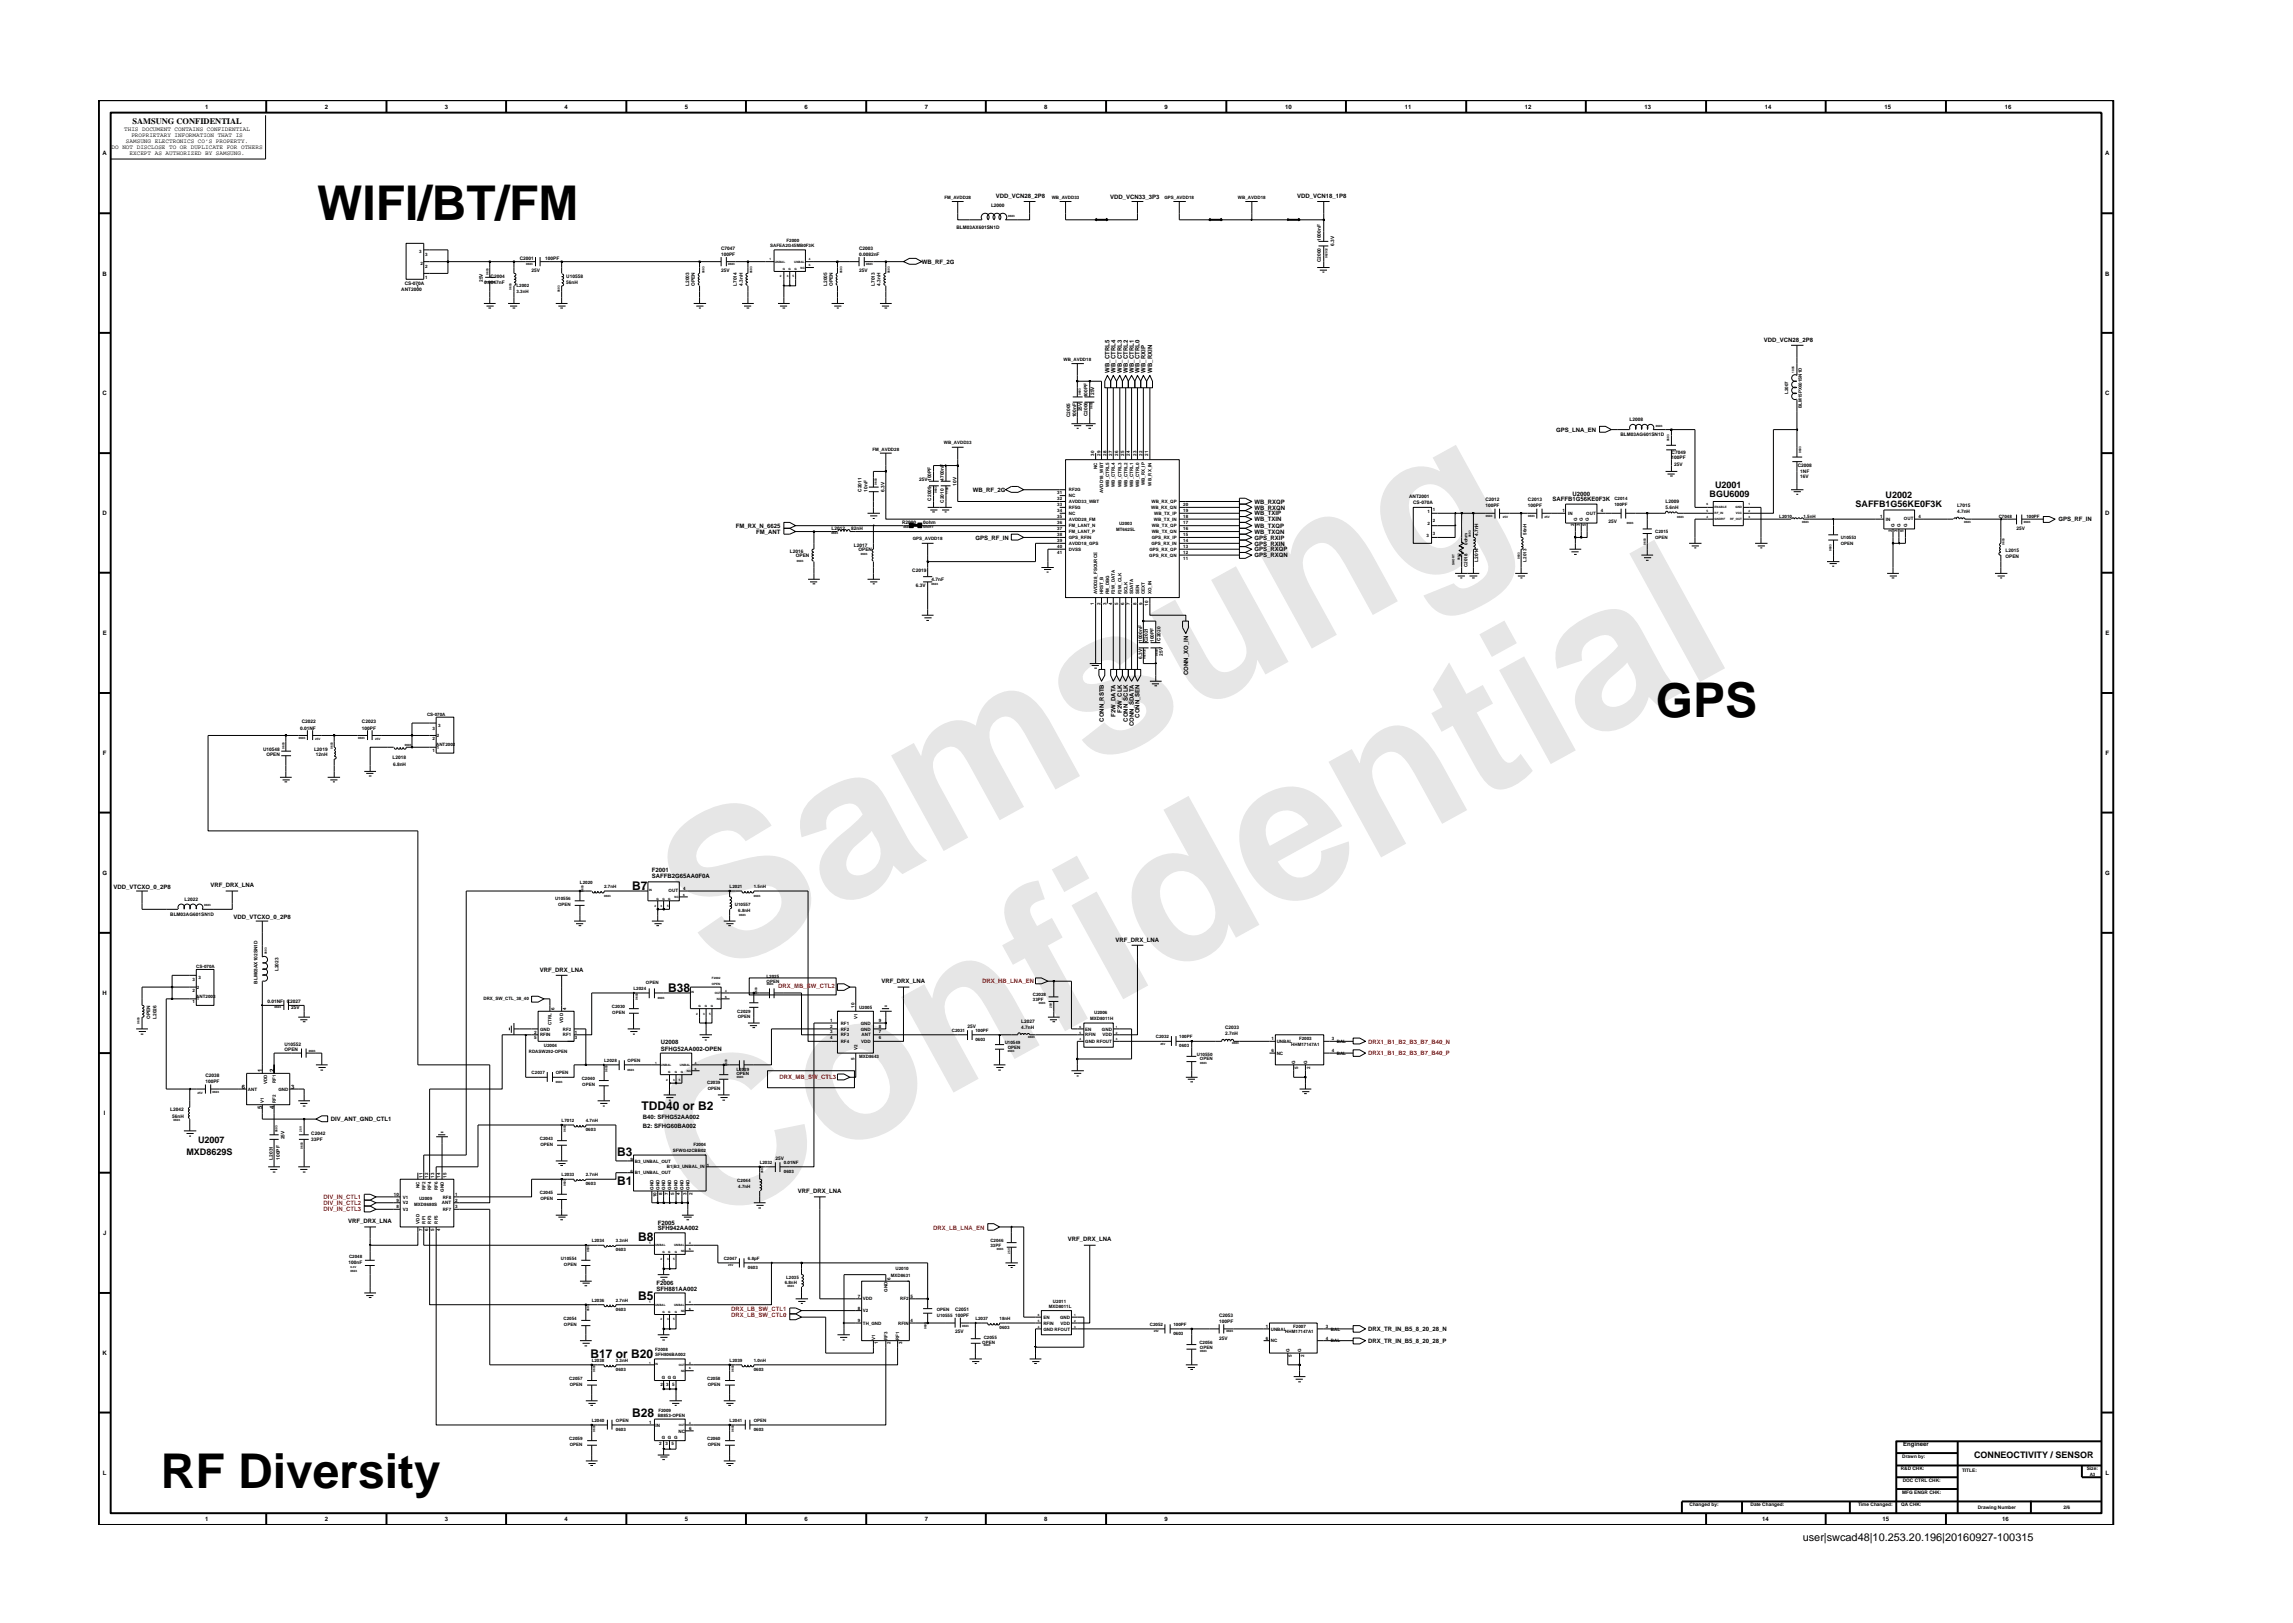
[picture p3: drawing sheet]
<svg xmlns="http://www.w3.org/2000/svg" width="297mm" height="210mm" viewBox="0 0 297 210" stroke-linecap="round" stroke-linejoin="round" font-family="sans-serif">
<defs><g id="words">
<g font-size="26.5" fill="#e6e6e6">
<text x="92.4" y="126.7" transform="rotate(-29 92.4 126.7)">Samsung</text>
<text x="91.1" y="159.4" transform="rotate(-29 91.1 159.4)">Confidential</text>
</g>
<g font-size="6.2">
<text x="41.1" y="28.5">WIFI/BT/FM</text>
<text x="214.5" y="92.9">GPS</text>
<text x="20.8" y="192.7">RF Diversity</text>
</g>
<g font-size="1.6">
<text x="81.9" y="115.3">B7</text>
<text x="86.6" y="128.5">B38</text>
<text x="83.1" y="143.8">TDD40 or B2</text>
<text x="80" y="149.8">B3</text>
<text x="80" y="153.5">B1</text>
<text x="82.7" y="160.7">B8</text>
<text x="82.7" y="168.4">B5</text>
<text x="76.5" y="175.9">B17 or B20</text>
<text x="81.9" y="183.6">B28</text>
</g>
<text font-size="1.4" x="233.5" y="199.7">user|swcad48|10.253.20.196|20160927-100315</text>
<g font-size="1.2">
<text x="221.5" y="64.4">BGU6009</text>
<text x="222.2" y="63.3">U2001</text>
<text x="240.4" y="65.7">SAFFB1G56KE0F3K</text>
<text x="244.3" y="64.5">U2002</text>
<text x="24.1" y="149.6">MXD8629S</text>
<text x="25.7" y="148.1">U2007</text>
<text x="255.7" y="188.8">CONNEOCTIVITY / SENSOR</text>
</g>
<text font-size="1.1" x="17.2" y="16.1">SAMSUNG CONFIDENTIAL</text>
<g font-size=".8">
<text x="16.1" y="17">THIS DOCUMENT CONTAINS CONFIDENTIAL</text>
<text x="17" y="17.8">PROPRIETARY INFORMATION THAT IS</text>
<text x="26.6" y="14.1">1</text>
<text x="42.1" y="14.1">2</text>
<text x="57.6" y="14.1">3</text>
<text x="73.1" y="14.1">4</text>
<text x="88.7" y="14.1">5</text>
<text x="104.2" y="14.1">6</text>
<text x="119.8" y="14.1">7</text>
<text x="135.3" y="14.1">8</text>
<text x="150.9" y="14.1">9</text>
<text x="166.5" y="14.1">10</text>
<text x="182" y="14.1">11</text>
<text x="197.5" y="14.1">12</text>
<text x="213" y="14.1">13</text>
<text x="228.6" y="14.1">14</text>
<text x="244.1" y="14.1">15</text>
<text x="259.7" y="14.1">16</text>
<text x="13.3" y="20.1">A</text>
<text x="14.5" y="19.3">DO NOT DISCLOSE TO OR DUPLICATE FOR OTHERS</text>
<text x="16.3" y="18.5">SAMSUNG ELECTRONICS CO’S PROPERTY.</text>
<text x="16.8" y="20.1">EXCEPT AS AUTHORIZED BY SAMSUNG.</text>
<text x="272.7" y="20.1">A</text>
<text x="129" y="25.6">VDD_VCN28_2P8</text>
<text x="143.8" y="25.8">VDD_VCN33_3P3</text>
<text x="168" y="25.6">VDD_VCN18_1P8</text>
<text x="13.3" y="35.7">B</text>
<text x="119.4" y="34.2">WB_RF_2G</text>
<text x="272.7" y="35.7">B</text>
<text x="228.5" y="44.3">VDD_VCN28_2P8</text>
<text x="13.3" y="51.2">C</text>
<text x="143.7" y="48.3" transform="rotate(-90 143.7 48.3)">WB_CTRL5</text>
<text x="144.5" y="48.3" transform="rotate(-90 144.5 48.3)">WB_CTRL4</text>
<text x="145.3" y="48.3" transform="rotate(-90 145.3 48.3)">WB_CTRL3</text>
<text x="146.1" y="48.3" transform="rotate(-90 146.1 48.3)">WB_CTRL2</text>
<text x="146.9" y="48.3" transform="rotate(-90 146.9 48.3)">WB_CTRL1</text>
<text x="147.6" y="48.3" transform="rotate(-90 147.6 48.3)">WB_CTRL0</text>
<text x="148.4" y="48.3" transform="rotate(-90 148.4 48.3)">WB_RXIP</text>
<text x="149.2" y="48.3" transform="rotate(-90 149.2 48.3)">WB_RXIN</text>
<text x="272.7" y="51.2">C</text>
<text x="201.6" y="55.9">GPS_LNA_EN</text>
<text x="126" y="63.7">WB_RF_2G</text>
<text x="162.5" y="65.3">WB_RXQP</text>
<text x="201.1" y="65">SAFFB1G56KE0F3K</text>
<text x="203.7" y="64.2">U2000</text>
<text x="13.3" y="66.8">D</text>
<text x="95.3" y="68.4">FM_RX_N_6625</text>
<text x="98" y="69.1">FM_ANT</text>
<text x="126.4" y="69.9">GPS_RF_IN</text>
<text x="162.5" y="71.4">GPS_RXQP</text>
<text x="162.5" y="70.7">GPS_RXIN</text>
<text x="162.5" y="69.9">GPS_RXIP</text>
<text x="162.5" y="69.1">WB_TXQN</text>
<text x="162.5" y="68.4">WB_TXQP</text>
<text x="162.5" y="67.5">WB_TXIN</text>
<text x="162.5" y="66.8">WB_TXIP</text>
<text x="162.5" y="66">WB_RXQN</text>
<text x="266.6" y="67.5">GPS_RF_IN</text>
<text x="272.7" y="66.8">D</text>
<text x="162.5" y="72.2">GPS_RXQN</text>
<text x="13.3" y="82.3">E</text>
<text x="272.7" y="82.3">E</text>
<text x="153.9" y="87.5" transform="rotate(-90 153.9 87.5)">CONN_XO_IN</text>
<text x="143" y="93.5" transform="rotate(-90 143 93.5)">CONN_RSTB</text>
<text x="144.5" y="92.9" transform="rotate(-90 144.5 92.9)">F2W_DATA</text>
<text x="145.3" y="92.3" transform="rotate(-90 145.3 92.3)">F2W_CLK</text>
<text x="146.1" y="93.5" transform="rotate(-90 146.1 93.5)">CONN_SCLK</text>
<text x="146.9" y="94.1" transform="rotate(-90 146.9 94.1)">CONN_SDATA</text>
<text x="147.6" y="93" transform="rotate(-90 147.6 93)">CONN_SEN</text>
<text x="13.3" y="97.8">F</text>
<text x="272.8" y="97.8">F</text>
<text x="13.3" y="113.3">G</text>
<text x="84.4" y="113.8">SAFFB2G65AA0F0A</text>
<text x="84.4" y="113">F2001</text>
<text x="272.7" y="113.3">G</text>
<text x="14.7" y="115.1">VDD_VTCXO_0_2P8</text>
<text x="27.3" y="115">VRF_DRX_LNA</text>
<text x="30.3" y="119">VDD_VTCXO_0_2P8</text>
<text x="69.9" y="125.9">VRF_DRX_LNA</text>
<text x="144.5" y="122">VRF_DRX_LNA</text>
<text x="13.3" y="128.9">H</text>
<text x="114.2" y="127.4">VRF_DRX_LNA</text>
<text x="85.6" y="136.1">SFHG52AA002-OPEN</text>
<text x="85.6" y="135.2">U2008</text>
<text x="31.3" y="141.1">6</text>
<text x="34" y="138.9" transform="rotate(-90 34 138.9)">1</text>
<text x="34" y="143.7" transform="rotate(-90 34 143.7)">5</text>
<text x="35.5" y="143.7" transform="rotate(-90 35.5 143.7)">4</text>
<text x="35.5" y="138.9" transform="rotate(-90 35.5 138.9)">2</text>
<text x="37.7" y="141.1">3</text>
<text x="13.5" y="144.4">I</text>
<text x="42.9" y="145.3">DIV_ANT_GND_CTL1</text>
<text x="83.3" y="145">B40: SFHG52AA002</text>
<text x="83.3" y="146.2">B2: SFHG60BA002</text>
<text x="103.4" y="154.6">VRF_DRX_LNA</text>
<text x="13.4" y="160">J</text>
<text x="45.1" y="158.5">VRF_DRX_LNA</text>
<text x="85.2" y="159.4">SFH942AA002</text>
<text x="85.2" y="158.6">F2005</text>
<text x="138.3" y="160.8">VRF_DRX_LNA</text>
<text x="85" y="167.2">SFH881AA002</text>
<text x="85" y="166.4">F2006</text>
<text x="177.2" y="172.4">DRX_TR_IN_B5_8_20_28_N</text>
<text x="177.2" y="174">DRX_TR_IN_B5_8_20_28_P</text>
<text x="13.3" y="175.5">K</text>
<text x="13.3" y="191.1">L</text>
<text x="246.5" y="187.3">Engineer</text>
<text x="272.8" y="191.1">L</text>
<text x="26.6" y="197.1">1</text>
<text x="42.1" y="197.1">2</text>
<text x="57.6" y="197.1">3</text>
<text x="73.1" y="197.1">4</text>
<text x="88.7" y="197.1">5</text>
<text x="104.2" y="197.1">6</text>
<text x="119.8" y="197.1">7</text>
<text x="135.3" y="197.1">8</text>
<text x="150.9" y="197.1">9</text>
<text x="228.3" y="197.1">14</text>
<text x="243.9" y="197.1">15</text>
<text x="259.4" y="197.1">16</text>
</g>
<g font-size=".8" fill="#f00">
<text x="100.8" y="128">DRX_MB_SW_CTL2</text>
<text x="127.2" y="127.4">DRX_HB_LNA_EN</text>
<text x="177.2" y="135.2">DRX1_B1_B2_B3_B7_B40_N</text>
<text x="177.2" y="136.7">DRX1_B1_B2_B3_B7_B40_P</text>
<text x="101" y="139.8">DRX_MB_SW_CTL3</text>
<text x="41.9" y="155.3">DIV_IN_CTL1</text>
<text x="41.9" y="156.1">DIV_IN_CTL2</text>
<text x="41.9" y="156.9">DIV_IN_CTL3</text>
<text x="120.9" y="159.4">DRX_LB_LNA_EN</text>
<text x="94.7" y="170.7">DRX_LB_SW_CTL0</text>
<text x="94.7" y="169.9">DRX_LB_SW_CTL1</text>
</g>
<g font-size=".6">
<text x="122.3" y="25.7">FM_AVDD28</text>
<text x="123.9" y="29.6">BLM03AX601SN1D</text>
<text x="128.4" y="26.8">L2000</text>
<text x="136.2" y="25.7">WB_AVDD33</text>
<text x="150.8" y="25.7">GPS_AVDD18</text>
<text x="160.4" y="25.7">WB_AVDD18</text>
<text x="54.3" y="32.8">3</text>
<text x="54.5" y="34.3">2</text>
<text x="55.1" y="34.7">2</text>
<text x="55.1" y="33.1">3</text>
<text x="67.3" y="33.7">C2001</text>
<text x="68.9" y="35.2">25V</text>
<text x="70.6" y="33.7">100PF</text>
<text x="93.4" y="35.2">25V</text>
<text x="93.4" y="33.1">100PF</text>
<text x="93.4" y="32.4">C7047</text>
<text x="99.8" y="32">SAFEA2G45MB0F3K</text>
<text x="101.9" y="31.4">F2000</text>
<text x="111.3" y="35.2">25V</text>
<text x="111.3" y="33.1">0.0082nF</text>
<text x="111.3" y="32.4">C2003</text>
<text x="171.1" y="33.9" transform="rotate(-90 171.1 33.9)">C2000</text>
<text x="171.1" y="31.2" transform="rotate(-90 171.1 31.2)">1000nF</text>
<text x="172.8" y="31.9" transform="rotate(-90 172.8 31.9)">6.3V</text>
<text x="52" y="37.7">ANT2000</text>
<text x="52.4" y="37">CS-070A</text>
<text x="54" y="37.4">1</text>
<text x="55.1" y="36.2">1</text>
<text x="62.5" y="36.5" transform="rotate(-90 62.5 36.5)">25V</text>
<text x="62.7" y="36.8">0.0047nF</text>
<text x="63.6" y="36">C2004</text>
<text x="66.9" y="38">3.3nH</text>
<text x="66.9" y="37.2">L2002</text>
<text x="73.3" y="36.8">56nH</text>
<text x="73.3" y="36">U10558</text>
<text x="89.3" y="37" transform="rotate(-90 89.3 37)">L2003</text>
<text x="90" y="37" transform="rotate(-90 90 37)">OPEN</text>
<text x="95.4" y="37" transform="rotate(-90 95.4 37)">L7014</text>
<text x="96.2" y="37" transform="rotate(-90 96.2 37)">4.3nH</text>
<text x="107.1" y="37" transform="rotate(-90 107.1 37)">L2005</text>
<text x="107.9" y="37" transform="rotate(-90 107.9 37)">OPEN</text>
<text x="113.3" y="37" transform="rotate(-90 113.3 37)">L7013</text>
<text x="114.1" y="37" transform="rotate(-90 114.1 37)">4.3nH</text>
<text x="137.8" y="46.7">WB_AVDD18</text>
<text x="140.2" y="53.3" transform="rotate(-90 140.2 53.3)">25V</text>
<text x="140.9" y="53.9" transform="rotate(-90 140.9 53.9)">C2006</text>
<text x="140.9" y="51.5" transform="rotate(-90 140.9 51.5)">100PF</text>
<text x="141.8" y="51.2" transform="rotate(-90 141.8 51.2)">25V</text>
<text x="231.6" y="51.1" transform="rotate(-90 231.6 51.1)">L2007</text>
<text x="233.4" y="52.8" transform="rotate(-90 233.4 52.8)">BLM15PX601SN1D</text>
<text x="113" y="58.4">FM_AVDD28</text>
<text x="122.3" y="57.6">WB_AVDD33</text>
<text x="138.6" y="54" transform="rotate(-90 138.6 54)">C2005</text>
<text x="139.4" y="54" transform="rotate(-90 139.4 54)">100nF</text>
<text x="141.7" y="59" transform="rotate(-90 141.7 59)">30</text>
<text x="142.6" y="59" transform="rotate(-90 142.6 59)">29</text>
<text x="143.3" y="59" transform="rotate(-90 143.3 59)">28</text>
<text x="144.1" y="59" transform="rotate(-90 144.1 59)">27</text>
<text x="144.9" y="59" transform="rotate(-90 144.9 59)">26</text>
<text x="145.6" y="59" transform="rotate(-90 145.6 59)">25</text>
<text x="146.4" y="59" transform="rotate(-90 146.4 59)">24</text>
<text x="147.2" y="59" transform="rotate(-90 147.2 59)">23</text>
<text x="148" y="59" transform="rotate(-90 148 59)">22</text>
<text x="148.7" y="59" transform="rotate(-90 148.7 59)">21</text>
<text x="209.9" y="56.5">BLM03AG601SN1D</text>
<text x="211.1" y="54.5">L2008</text>
<text x="216.5" y="59.5">100PF</text>
<text x="216.5" y="58.8">C7049</text>
<text x="111.6" y="63.7" transform="rotate(-90 111.6 63.7)">C2011</text>
<text x="112.4" y="63.7" transform="rotate(-90 112.4 63.7)">10nF</text>
<text x="114.6" y="63.7" transform="rotate(-90 114.6 63.7)">6.3V</text>
<text x="119.1" y="62.3">25V</text>
<text x="120.6" y="64.9" transform="rotate(-90 120.6 64.9)">C2009</text>
<text x="120.6" y="62.3" transform="rotate(-90 120.6 62.3)">100PF</text>
<text x="122.3" y="65.1" transform="rotate(-90 122.3 65.1)">C2010</text>
<text x="122.3" y="62.3" transform="rotate(-90 122.3 62.3)">4700nF</text>
<text x="123.9" y="62.9" transform="rotate(-90 123.9 62.9)">10V</text>
<text x="136.9" y="64">31</text>
<text x="136.9" y="64.8">32</text>
<text x="136.9" y="65.5">33</text>
<text x="138.5" y="63.7">RF2G</text>
<text x="138.5" y="64.4">NC</text>
<text x="138.5" y="65.2">AVDD33_WBT</text>
<text x="138.5" y="65.9">RF5G</text>
<text x="142.1" y="60.7" transform="rotate(-90 142.1 60.7)">NC</text>
<text x="142.9" y="63.8" transform="rotate(-90 142.9 63.8)">AVDD18_WBT</text>
<text x="143.7" y="63.1" transform="rotate(-90 143.7 63.1)">WB_CTRL5</text>
<text x="144.4" y="63.1" transform="rotate(-90 144.4 63.1)">WB_CTRL4</text>
<text x="145.3" y="63.1" transform="rotate(-90 145.3 63.1)">WB_CTRL3</text>
<text x="146" y="63.1" transform="rotate(-90 146 63.1)">WB_CTRL2</text>
<text x="146.8" y="63.1" transform="rotate(-90 146.8 63.1)">WB_CTRL1</text>
<text x="147.6" y="63.1" transform="rotate(-90 147.6 63.1)">WB_CTRL0</text>
<text x="148.3" y="62.9" transform="rotate(-90 148.3 62.9)">WB_RX_IP</text>
<text x="149.1" y="65.9">WB_RX_QN</text>
<text x="149.2" y="65.2">WB_RX_QP</text>
<text x="149.2" y="62.9" transform="rotate(-90 149.2 62.9)">WB_RX_IN</text>
<text x="153.3" y="65.5">20</text>
<text x="182.5" y="64.5">ANT2001</text>
<text x="183.1" y="65.3">CS-070A</text>
<text x="192.4" y="65">C2012</text>
<text x="192.4" y="65.7">100PF</text>
<text x="197.9" y="65">C2013</text>
<text x="197.9" y="65.7">100PF</text>
<text x="209.1" y="64.8">C2014</text>
<text x="209.1" y="65.6">100PF</text>
<text x="215.8" y="65.9">5.6nH</text>
<text x="215.8" y="65.1">L2009</text>
<text x="216.9" y="60.4">25V</text>
<text x="232.9" y="60.5">C2008</text>
<text x="233.2" y="61.9">16V</text>
<text x="233.2" y="61.3">1NF</text>
<text x="253.5" y="65.7">L7015</text>
<text x="102.3" y="71.6">L2016</text>
<text x="107.7" y="68.6">L2012</text>
<text x="110.3" y="68.6">82nH</text>
<text x="110.6" y="70.8">L2017</text>
<text x="111.2" y="71.4">OPEN</text>
<text x="116.9" y="67.8">R2000</text>
<text x="118.2" y="70">GPS_AVDD18</text>
<text x="119.6" y="67.8">0ohm</text>
<text x="136.9" y="69.4">38</text>
<text x="136.9" y="70.2">39</text>
<text x="136.9" y="71">40</text>
<text x="136.9" y="71.8">41</text>
<text x="136.9" y="66.4">34</text>
<text x="136.9" y="67.1">35</text>
<text x="136.9" y="67.9">36</text>
<text x="136.9" y="68.7">37</text>
<text x="138.5" y="69.1">FM_LANT_P</text>
<text x="138.5" y="69.8">GPS_RFIN</text>
<text x="138.5" y="70.6">AVDD18_GPS</text>
<text x="138.5" y="71.4">DVSS</text>
<text x="138.5" y="66.7">NC</text>
<text x="138.5" y="67.5">AVDD28_FM</text>
<text x="138.5" y="68.3">FM_LANT_N</text>
<text x="144.6" y="68.8">MT6625L</text>
<text x="145" y="68.1">U2003</text>
<text x="148.9" y="71.4">GPS_RX_QP</text>
<text x="149.2" y="70.6">GPS_RX_IN</text>
<text x="149.2" y="69.8">GPS_RX_IP</text>
<text x="149.2" y="69.1">WB_TX_QN</text>
<text x="149.2" y="68.3">WB_TX_QP</text>
<text x="149.5" y="67.5">WB_TX_IN</text>
<text x="149.5" y="66.7">WB_TX_IP</text>
<text x="153.3" y="68.7">16</text>
<text x="153.3" y="67.9">17</text>
<text x="153.3" y="67.1">18</text>
<text x="153.3" y="66.4">19</text>
<text x="153.3" y="71.8">12</text>
<text x="153.3" y="71">13</text>
<text x="153.3" y="70.2">14</text>
<text x="153.3" y="69.4">15</text>
<text x="184.8" y="69.5">3</text>
<text x="184.9" y="66.5">1</text>
<text x="184.9" y="68">2</text>
<text x="185.6" y="66.2">1</text>
<text x="185.6" y="67.7">2</text>
<text x="185.6" y="69.3">3</text>
<text x="190.1" y="70.6" transform="rotate(-90 190.1 70.6)">0ohm</text>
<text x="191.5" y="69.5" transform="rotate(-90 191.5 69.5)">4.7nH</text>
<text x="197.7" y="69.3" transform="rotate(-90 197.7 69.3)">56nH</text>
<text x="202.4" y="66.3">1</text>
<text x="203.1" y="66.7">IN</text>
<text x="203.9" y="68.2" transform="rotate(-90 203.9 68.2)">2</text>
<text x="204.3" y="67.5" transform="rotate(-90 204.3 67.5)">G</text>
<text x="204.7" y="68.2" transform="rotate(-90 204.7 68.2)">3</text>
<text x="205" y="67.5" transform="rotate(-90 205 67.5)">G</text>
<text x="205.4" y="68.2" transform="rotate(-90 205.4 68.2)">5</text>
<text x="205.5" y="66.7">OUT</text>
<text x="205.8" y="67.5" transform="rotate(-90 205.8 67.5)">G</text>
<text x="207.4" y="66.3">4</text>
<text x="208.4" y="67.7">25V</text>
<text x="214.4" y="69">C2015</text>
<text x="214.4" y="69.8">OPEN</text>
<text x="230.5" y="67.1">L2010</text>
<text x="233.6" y="67.1">1.5nH</text>
<text x="238.4" y="70.6">OPEN</text>
<text x="238.4" y="69.8">U10553</text>
<text x="243.5" y="67.1">1</text>
<text x="244.3" y="67.5">IN</text>
<text x="245.1" y="68.9" transform="rotate(-90 245.1 68.9)">2</text>
<text x="245.4" y="68.3" transform="rotate(-90 245.4 68.3)">G</text>
<text x="245.8" y="68.9" transform="rotate(-90 245.8 68.9)">3</text>
<text x="246.2" y="68.3" transform="rotate(-90 246.2 68.3)">G</text>
<text x="246.6" y="68.9" transform="rotate(-90 246.6 68.9)">5</text>
<text x="246.6" y="67.4">OUT</text>
<text x="247" y="68.3" transform="rotate(-90 247 68.3)">G</text>
<text x="248.5" y="67.2">4</text>
<text x="253.5" y="66.5">4.7nH</text>
<text x="258.9" y="67.1">C7048</text>
<text x="259.8" y="71.6">L2015</text>
<text x="261.2" y="68.7">25V</text>
<text x="262.5" y="67.1">100PF</text>
<text x="103.1" y="72.2">OPEN</text>
<text x="118.2" y="74.1">C2019</text>
<text x="118.6" y="76.1">6.3V</text>
<text x="120.7" y="75.3">4.7nF</text>
<text x="142.1" y="77" transform="rotate(-90 142.1 77)">AVDD28_FSOURCE</text>
<text x="142.9" y="77" transform="rotate(-90 142.9 77)">HRST_B</text>
<text x="143.7" y="77" transform="rotate(-90 143.7 77)">FM_DBG</text>
<text x="144.4" y="77" transform="rotate(-90 144.4 77)">F2W_DATA</text>
<text x="145.3" y="77" transform="rotate(-90 145.3 77)">F2W_CLK</text>
<text x="146" y="77" transform="rotate(-90 146 77)">SCLK</text>
<text x="146.8" y="77" transform="rotate(-90 146.8 77)">SDATA</text>
<text x="147.6" y="77" transform="rotate(-90 147.6 77)">SEN</text>
<text x="148.3" y="77" transform="rotate(-90 148.3 77)">CEXT</text>
<text x="148.9" y="72.1">GPS_RX_QN</text>
<text x="149.2" y="77" transform="rotate(-90 149.2 77)">XO_IN</text>
<text x="153.3" y="72.5">11</text>
<text x="190.1" y="73.5" transform="rotate(-90 190.1 73.5)">C2018</text>
<text x="191.5" y="72.8" transform="rotate(-90 191.5 72.8)">L2014</text>
<text x="197.7" y="72.8" transform="rotate(-90 197.7 72.8)">L2013</text>
<text x="259.8" y="72.3">OPEN</text>
<text x="141.7" y="78.3" transform="rotate(-90 141.7 78.3)">1</text>
<text x="142.6" y="78.3" transform="rotate(-90 142.6 78.3)">2</text>
<text x="143.3" y="78.3" transform="rotate(-90 143.3 78.3)">3</text>
<text x="144.1" y="78.3" transform="rotate(-90 144.1 78.3)">4</text>
<text x="144.9" y="78.3" transform="rotate(-90 144.9 78.3)">5</text>
<text x="145.6" y="78.3" transform="rotate(-90 145.6 78.3)">6</text>
<text x="146.4" y="78.3" transform="rotate(-90 146.4 78.3)">7</text>
<text x="147.2" y="78.3" transform="rotate(-90 147.2 78.3)">8</text>
<text x="147.9" y="83.2" transform="rotate(-90 147.9 83.2)">1000nF</text>
<text x="148" y="78.3" transform="rotate(-90 148 78.3)">9</text>
<text x="148.7" y="83.2" transform="rotate(-90 148.7 83.2)">C2021</text>
<text x="148.7" y="78.5" transform="rotate(-90 148.7 78.5)">10</text>
<text x="149.5" y="83.2" transform="rotate(-90 149.5 83.2)">100PF</text>
<text x="150.3" y="83" transform="rotate(-90 150.3 83)">C2020</text>
<text x="147.9" y="85.4" transform="rotate(-90 147.9 85.4)">6.3V</text>
<text x="150.7" y="84.9" transform="rotate(-90 150.7 84.9)">25V</text>
<text x="38.9" y="94.5">0.01NF</text>
<text x="39.1" y="93.7">C2022</text>
<text x="46.9" y="93.7">C2023</text>
<text x="46.9" y="94.5">100PF</text>
<text x="55.3" y="92.7">CS-070A</text>
<text x="56" y="95.9">2</text>
<text x="56" y="94.5">3</text>
<text x="56.6" y="95.5">2</text>
<text x="56.8" y="94.2">3</text>
<text x="34.1" y="97.2">U10548</text>
<text x="34.5" y="98">OPEN</text>
<text x="40.7" y="97.2">L2019</text>
<text x="40.9" y="98">12nH</text>
<text x="50.8" y="98.3">L2018</text>
<text x="50.9" y="99.2">6.8nH</text>
<text x="56" y="97.4">1</text>
<text x="56.5" y="96.6">ANT2002</text>
<text x="56.6" y="97">1</text>
<text x="22.1" y="118.6">BLM03AG601SN1D</text>
<text x="23.9" y="116.8">L2022</text>
<text x="71.9" y="116.6">U10556</text>
<text x="72.3" y="117.4">OPEN</text>
<text x="75.1" y="114.5">L2020</text>
<text x="78.3" y="115.1">2.7nH</text>
<text x="86.6" y="115.6">OUT</text>
<text x="88.5" y="115.3">4</text>
<text x="94.5" y="115.1">L2021</text>
<text x="95.2" y="117.4">U10557</text>
<text x="95.6" y="118.1">6.8nH</text>
<text x="97.6" y="115.1">1.5nH</text>
<text x="25.4" y="125.4">CS-070A</text>
<text x="36.1" y="125.8" transform="rotate(-90 36.1 125.8)">L2023</text>
<text x="24.9" y="130">1</text>
<text x="24.9" y="128.5">2</text>
<text x="24.9" y="127.1">3</text>
<text x="25.4" y="129.2">ANT2003</text>
<text x="25.5" y="129.6">1</text>
<text x="25.5" y="128.1">2</text>
<text x="25.7" y="126.8">3</text>
<text x="33.4" y="127.5" transform="rotate(-90 33.4 127.5)">BLM03AX102SN1D</text>
<text x="34.7" y="130">0.01NF</text>
<text x="37.1" y="130">C2027</text>
<text x="37.7" y="130.8">25V</text>
<text x="62.6" y="129.6">DRX_SW_CTL_38_40</text>
<text x="71.8" y="130.8" transform="rotate(-90 71.8 130.8)">6</text>
<text x="73.4" y="130.8" transform="rotate(-90 73.4 130.8)">4</text>
<text x="79.3" y="130.6">C2030</text>
<text x="79.3" y="131.3">OPEN</text>
<text x="82.1" y="128.3">L2024</text>
<text x="83.7" y="127.5">OPEN</text>
<text x="95.5" y="131.2">C2029</text>
<text x="95.6" y="131.9">OPEN</text>
<text x="99.3" y="126.7">L2025</text>
<text x="99.3" y="127.3">OPEN</text>
<text x="110.7" y="130.6" transform="rotate(-90 110.7 130.6)">10</text>
<text x="111.3" y="130.8">U2005</text>
<text x="133.8" y="129.7">33PF</text>
<text x="133.8" y="129.1">C2028</text>
<text x="141.7" y="131.3">U2006</text>
<text x="19.4" y="132" transform="rotate(-90 19.4 132)">OPEN</text>
<text x="20.3" y="132" transform="rotate(-90 20.3 132)">L2026</text>
<text x="36.9" y="136.1">OPEN</text>
<text x="36.9" y="135.5">U10552</text>
<text x="68.5" y="136.4">RDASW292-OPEN</text>
<text x="69.2" y="133.9">2</text>
<text x="69.2" y="134.6">5</text>
<text x="70" y="134.3">RFIN</text>
<text x="70" y="133.5">GND</text>
<text x="70.4" y="135.7">U2004</text>
<text x="71.4" y="132.8" transform="rotate(-90 71.4 132.8)">CTRL</text>
<text x="72.9" y="133.5">RF2</text>
<text x="72.9" y="134.3">RF1</text>
<text x="73" y="132.5" transform="rotate(-90 73 132.5)">VDD</text>
<text x="74.5" y="133.9">1</text>
<text x="74.5" y="134.6">3</text>
<text x="78.3" y="137.6">L2028</text>
<text x="81.3" y="137.6">OPEN</text>
<text x="107.6" y="133.1">2</text>
<text x="107.6" y="133.9">3</text>
<text x="107.6" y="134.6">4</text>
<text x="107.6" y="132.4">1</text>
<text x="108.9" y="133.5">RF2</text>
<text x="108.9" y="134.3">RF3</text>
<text x="108.9" y="135.1">RF4</text>
<text x="108.9" y="132.7">RF1</text>
<text x="110.7" y="137.4" transform="rotate(-90 110.7 137.4)">5</text>
<text x="111.1" y="132.1" transform="rotate(-90 111.1 132.1)">V1</text>
<text x="111.1" y="136" transform="rotate(-90 111.1 136)">V2</text>
<text x="111.3" y="137">MXD8643</text>
<text x="111.5" y="133.5">GND</text>
<text x="111.5" y="132.7">GND</text>
<text x="111.6" y="135.1">VDD</text>
<text x="111.6" y="134.3">ANT</text>
<text x="113.8" y="133.1">8</text>
<text x="113.8" y="132.4">9</text>
<text x="113.8" y="134.6">6</text>
<text x="113.8" y="133.9">7</text>
<text x="123.3" y="133.7">C2031</text>
<text x="125.3" y="133.2">25V</text>
<text x="126.4" y="134.9">0603</text>
<text x="126.4" y="133.7">100PF</text>
<text x="130.2" y="135.2">U10549</text>
<text x="130.5" y="135.8">OPEN</text>
<text x="132.3" y="133.3">4.7nH</text>
<text x="132.3" y="132.5">L2027</text>
<text x="140.6" y="135.1">GND RFOUT</text>
<text x="140.6" y="134.3">RFIN</text>
<text x="140.6" y="133.5">EN</text>
<text x="141.2" y="132.1">MXD8011H</text>
<text x="142.8" y="133.5">GND</text>
<text x="142.8" y="134.3">VDD</text>
<text x="149.7" y="134.5">C2032</text>
<text x="152.8" y="135.7">0603</text>
<text x="152.8" y="134.5">100PF</text>
<text x="155" y="136.8">U10550</text>
<text x="155.4" y="137.4">OPEN</text>
<text x="158.7" y="134.1">2.7nH</text>
<text x="158.7" y="133.3">C2033</text>
<text x="164.7" y="136.3">6</text>
<text x="164.7" y="134.7">1</text>
<text x="165.4" y="136.6">NC</text>
<text x="165.4" y="135.1">UNBAL</text>
<text x="167.3" y="135.5">HHM17147A1</text>
<text x="167.8" y="137.8" transform="rotate(-90 167.8 137.8)">G</text>
<text x="168.3" y="134.7">F2003</text>
<text x="169.3" y="137.8" transform="rotate(-90 169.3 137.8)">G</text>
<text x="172.5" y="134.7">3</text>
<text x="172.5" y="136.3">4</text>
<text x="173.2" y="135.1">BAL</text>
<text x="173.2" y="136.6">BAL</text>
<text x="22.1" y="144">L2042</text>
<text x="26.6" y="140.3">100PF</text>
<text x="26.6" y="139.6">C2038</text>
<text x="32.1" y="141.3">ANT</text>
<text x="34.2" y="142.9" transform="rotate(-90 34.2 142.9)">V1</text>
<text x="34.6" y="140.4" transform="rotate(-90 34.6 140.4)">VDD</text>
<text x="35.7" y="142.9" transform="rotate(-90 35.7 142.9)">RF2</text>
<text x="35.7" y="140.3" transform="rotate(-90 35.7 140.3)">RF1</text>
<text x="36.1" y="141.3">GND</text>
<text x="68.9" y="139.1">C2037</text>
<text x="72" y="139.1">OPEN</text>
<text x="75.4" y="139.9">C2040</text>
<text x="75.4" y="140.7">OPEN</text>
<text x="91.6" y="140.5">C2039</text>
<text x="91.7" y="141.3">OPEN</text>
<text x="95.4" y="138.7">L2029</text>
<text x="95.4" y="139.3">OPEN</text>
<text x="168.2" y="138.4" transform="rotate(-90 168.2 138.4)">5</text>
<text x="169.7" y="138.4" transform="rotate(-90 169.7 138.4)">2</text>
<text x="22.3" y="144.8">56nH</text>
<text x="36.9" y="147.6" transform="rotate(-90 36.9 147.6)">25V</text>
<text x="40.3" y="147.9">33PF</text>
<text x="40.3" y="147.1">C2042</text>
<text x="69.9" y="147.7">C2043</text>
<text x="70" y="148.4">OPEN</text>
<text x="72.8" y="145.4">L7012</text>
<text x="75.9" y="145.4">4.7nH</text>
<text x="75.9" y="146.5">0603</text>
<text x="87.2" y="149.2">SFWG42CBB02</text>
<text x="89.8" y="148.4">F2004</text>
<text x="35.3" y="150.2" transform="rotate(-90 35.3 150.2)">L2031</text>
<text x="36.3" y="150.2" transform="rotate(-90 36.3 150.2)">100PF</text>
<text x="51" y="154.9">10</text>
<text x="51.4" y="155.7">9</text>
<text x="52.2" y="155.3">V1</text>
<text x="54.3" y="155.5">U2009</text>
<text x="54.3" y="153.9" transform="rotate(-90 54.3 153.9)">NC</text>
<text x="54.7" y="152.6" transform="rotate(-90 54.7 152.6)">11</text>
<text x="55.1" y="154.2" transform="rotate(-90 55.1 154.2)">RF2</text>
<text x="55.5" y="152.6" transform="rotate(-90 55.5 152.6)">12</text>
<text x="55.9" y="154.2" transform="rotate(-90 55.9 154.2)">RF4</text>
<text x="56.2" y="152.6" transform="rotate(-90 56.2 152.6)">13</text>
<text x="56.7" y="154.2" transform="rotate(-90 56.7 154.2)">RF6</text>
<text x="57" y="152.6" transform="rotate(-90 57 152.6)">14</text>
<text x="57.3" y="155.3">RF8</text>
<text x="57.5" y="154.4" transform="rotate(-90 57.5 154.4)">GND</text>
<text x="57.9" y="152.6" transform="rotate(-90 57.9 152.6)">15</text>
<text x="59" y="154.9">1</text>
<text x="59" y="155.7">2</text>
<text x="69.9" y="154.7">C2045</text>
<text x="70" y="155.5">OPEN</text>
<text x="72.8" y="152.3">L2033</text>
<text x="75.9" y="153.5">0603</text>
<text x="75.9" y="152.3">2.7nH</text>
<text x="81.7" y="150.4">9</text>
<text x="81.7" y="151.9">6</text>
<text x="82.2" y="150.6">B3_UNBAL_OUT</text>
<text x="82.2" y="152.1">B1_UNBAL_OUT</text>
<text x="84.7" y="154.1" transform="rotate(-90 84.7 154.1)">GND</text>
<text x="85" y="155.1" transform="rotate(-90 85 155.1)">10</text>
<text x="85.4" y="154.1" transform="rotate(-90 85.4 154.1)">GND</text>
<text x="85.8" y="154.8" transform="rotate(-90 85.8 154.8)">8</text>
<text x="86.2" y="154.1" transform="rotate(-90 86.2 154.1)">GND</text>
<text x="86.4" y="151.4">B1|B3_UNBAL_IN</text>
<text x="86.6" y="154.8" transform="rotate(-90 86.6 154.8)">7</text>
<text x="86.9" y="154.1" transform="rotate(-90 86.9 154.1)">GND</text>
<text x="87.3" y="154.8" transform="rotate(-90 87.3 154.8)">5</text>
<text x="87.8" y="154.1" transform="rotate(-90 87.8 154.1)">GND</text>
<text x="88.1" y="154.8" transform="rotate(-90 88.1 154.8)">4</text>
<text x="88.5" y="154.1" transform="rotate(-90 88.5 154.1)">GND</text>
<text x="88.9" y="154.8" transform="rotate(-90 88.9 154.8)">3</text>
<text x="89.3" y="154.1" transform="rotate(-90 89.3 154.1)">GND</text>
<text x="89.7" y="154.8" transform="rotate(-90 89.7 154.8)">2</text>
<text x="91.6" y="151.2">1</text>
<text x="95.5" y="153.1">C2044</text>
<text x="95.6" y="153.9">4.7nH</text>
<text x="98.4" y="150.8">L2032</text>
<text x="100.4" y="150.3">25V</text>
<text x="101.5" y="151.9">0603</text>
<text x="101.5" y="150.8">0.01NF</text>
<text x="51.4" y="156.5">8</text>
<text x="52.2" y="156.9">V3</text>
<text x="52.2" y="156">V2</text>
<text x="53.7" y="156.2">MXD8680S</text>
<text x="54.3" y="158.5" transform="rotate(-90 54.3 158.5)">VDD</text>
<text x="54.7" y="159.4" transform="rotate(-90 54.7 159.4)">7</text>
<text x="55.1" y="158.5" transform="rotate(-90 55.1 158.5)">RF1</text>
<text x="55.5" y="159.4" transform="rotate(-90 55.5 159.4)">6</text>
<text x="55.9" y="158.5" transform="rotate(-90 55.9 158.5)">RF3</text>
<text x="56.2" y="159.4" transform="rotate(-90 56.2 159.4)">5</text>
<text x="56.7" y="158.5" transform="rotate(-90 56.7 158.5)">RF5</text>
<text x="57" y="159.4" transform="rotate(-90 57 159.4)">4</text>
<text x="57.3" y="156">ANT</text>
<text x="57.3" y="156.9">RF7</text>
<text x="59" y="156.5">3</text>
<text x="76.7" y="160.9">L2034</text>
<text x="79.8" y="160.9">3.3nH</text>
<text x="128.3" y="161.5">33PF</text>
<text x="128.3" y="160.9">C2046</text>
<text x="45.1" y="163.8">100nF</text>
<text x="45.2" y="163">C2048</text>
<text x="72.7" y="163.2">U10554</text>
<text x="73.1" y="164">OPEN</text>
<text x="79.8" y="162.1">0603</text>
<text x="93.8" y="163.3">C2047</text>
<text x="96.9" y="163.3">6.8pF</text>
<text x="96.9" y="164.4">0603</text>
<text x="101.7" y="166.3">6.8nH</text>
<text x="101.8" y="165.7">L2035</text>
<text x="115" y="167.4" transform="rotate(-90 115 167.4)">GND</text>
<text x="115.3" y="165.8" transform="rotate(-90 115.3 165.8)">6</text>
<text x="115.4" y="165.5">MXD8631</text>
<text x="116" y="164.5">U2010</text>
<text x="73" y="171">C2054</text>
<text x="73.1" y="171.7">OPEN</text>
<text x="76.7" y="168.7">L2036</text>
<text x="79.8" y="169.8">0603</text>
<text x="79.8" y="168.7">2.7nH</text>
<text x="111.1" y="168.1">7</text>
<text x="111.1" y="169.7">8</text>
<text x="111.1" y="171.2">9</text>
<text x="111.8" y="168.5">VDD</text>
<text x="111.8" y="170">V2</text>
<text x="111.8" y="171.6">TH_GND</text>
<text x="113.4" y="173.6" transform="rotate(-90 113.4 173.6)">V1</text>
<text x="115" y="173.6" transform="rotate(-90 115 173.6)">RF3</text>
<text x="116.4" y="171.6">RFIN</text>
<text x="116.5" y="173.6" transform="rotate(-90 116.5 173.6)">RF1</text>
<text x="116.6" y="168.5">RF2</text>
<text x="118" y="171.2">4</text>
<text x="118" y="168.1">5</text>
<text x="121.4" y="169.9">OPEN</text>
<text x="121.4" y="170.6">U10555</text>
<text x="123.7" y="172.7">25V</text>
<text x="123.7" y="169.8">C2051</text>
<text x="123.7" y="170.6">100PF</text>
<text x="126.4" y="171.1">L2037</text>
<text x="127.4" y="173.5">C2055</text>
<text x="129.5" y="171.1">18nH</text>
<text x="129.5" y="172.2">0603</text>
<text x="135.2" y="172.4">GND RFOUT</text>
<text x="135.2" y="171.6">RFIN</text>
<text x="135.2" y="170.8">EN</text>
<text x="135.9" y="169.4">MXD8011L</text>
<text x="136.4" y="168.8">U2011</text>
<text x="137.3" y="170.8">GND</text>
<text x="137.4" y="171.6">VDD</text>
<text x="149" y="171.8">C2052</text>
<text x="152" y="172.9">0603</text>
<text x="152" y="171.8">100PF</text>
<text x="157.9" y="170.6">C2053</text>
<text x="157.9" y="171.4">100PF</text>
<text x="157.9" y="173.6">25V</text>
<text x="164" y="173.6">6</text>
<text x="164" y="172">1</text>
<text x="164.6" y="173.9">NC</text>
<text x="164.6" y="172.4">UNBAL</text>
<text x="166.5" y="172.7">HHM17147A1</text>
<text x="167.5" y="172">F2007</text>
<text x="171.7" y="172">3</text>
<text x="171.7" y="173.6">4</text>
<text x="172.4" y="172.4">BAL</text>
<text x="172.4" y="173.9">BAL</text>
<text x="73.8" y="178.8">C2057</text>
<text x="73.8" y="179.5">OPEN</text>
<text x="76.7" y="176.5">L2038</text>
<text x="79.8" y="176.5">3.3nH</text>
<text x="79.8" y="177.6">0603</text>
<text x="84.9" y="175.1">F2008</text>
<text x="84.9" y="175.7">SFH806BA002</text>
<text x="85.5" y="179.6">2</text>
<text x="85.7" y="178.7">G G G</text>
<text x="86.3" y="179.6">3</text>
<text x="87.1" y="179.6">5</text>
<text x="91.6" y="178.8">C2058</text>
<text x="91.7" y="179.5">OPEN</text>
<text x="94.5" y="176.5">L2039</text>
<text x="97.6" y="177.6">0603</text>
<text x="97.6" y="176.5">1.0nH</text>
<text x="113.7" y="174.2" transform="rotate(-90 113.7 174.2)">1</text>
<text x="115.3" y="174.2" transform="rotate(-90 115.3 174.2)">2</text>
<text x="116.9" y="174.2" transform="rotate(-90 116.9 174.2)">3</text>
<text x="127.2" y="174.1">OPEN</text>
<text x="155.4" y="174.1">C2056</text>
<text x="155.4" y="174.7">OPEN</text>
<text x="167" y="175.1" transform="rotate(-90 167 175.1)">G</text>
<text x="167.3" y="175.8" transform="rotate(-90 167.3 175.8)">5</text>
<text x="168.6" y="175.1" transform="rotate(-90 168.6 175.1)">G</text>
<text x="168.9" y="175.8" transform="rotate(-90 168.9 175.8)">2</text>
<text x="76.7" y="184.3">L2040</text>
<text x="79.8" y="185.4">0603</text>
<text x="79.8" y="184.3">OPEN</text>
<text x="84.1" y="184.4">1</text>
<text x="84.9" y="184.9">IN</text>
<text x="85.2" y="183.6">B8853-OPEN</text>
<text x="85.3" y="183">F2009</text>
<text x="87.9" y="185.7">NC</text>
<text x="89.3" y="185.2">6</text>
<text x="94.5" y="184.3">L2041</text>
<text x="97.6" y="184.3">OPEN</text>
<text x="97.6" y="185.4">0603</text>
<text x="73.8" y="186.5">C2059</text>
<text x="73.8" y="187.3">OPEN</text>
<text x="85.4" y="187.1">2</text>
<text x="85.7" y="186.5">G G G</text>
<text x="86.2" y="187.1">3</text>
<text x="87" y="187.1">5</text>
<text x="91.6" y="186.5">C2060</text>
<text x="91.7" y="187.3">OPEN</text>
<text x="246.2" y="190.4">R&amp;D CHK:</text>
<text x="246.4" y="188.9">Drawn by:</text>
<text x="254.2" y="190.7">TITLE:</text>
<text x="270.3" y="190.4">Size:</text>
<text x="270.7" y="191.2">A3</text>
<text x="218.9" y="195.1">Changed by:</text>
<text x="226.8" y="195.1">Date Changed:</text>
<text x="240.7" y="195.1">Time Changed:</text>
<text x="246.3" y="195.1">QA CHK:</text>
<text x="246.4" y="193.5">MFG ENGR CHK:</text>
<text x="246.5" y="192">DOC CTRL CHK:</text>
<text x="256.2" y="195.5">Drawing Number</text>
<text x="267.3" y="195.5">2/6</text>
</g>
<g font-size=".4">
<text x="130.6" y="28.1">0603</text>
<text x="63.3" y="35.6" transform="rotate(-90 63.3 35.6)">0603</text>
<text x="68.2" y="34.3">0603</text>
<text x="91.2" y="35.4" transform="rotate(-90 91.2 35.4)">0603</text>
<text x="94.3" y="34.3">0603</text>
<text x="97.4" y="35.4" transform="rotate(-90 97.4 35.4)">0603</text>
<text x="99.7" y="33.7">1</text>
<text x="100.4" y="34.1">UNBAL</text>
<text x="101" y="35.9">2</text>
<text x="101.4" y="35">G</text>
<text x="101.9" y="35.9">3</text>
<text x="102.2" y="35">G</text>
<text x="102.7" y="35.9">5</text>
<text x="102.9" y="34.1">UNBAL</text>
<text x="102.9" y="35">G</text>
<text x="103.7" y="34.8">NC</text>
<text x="104.8" y="33.7">4</text>
<text x="104.8" y="34.5">6</text>
<text x="109.1" y="35.4" transform="rotate(-90 109.1 35.4)">0603</text>
<text x="112.2" y="34.3">0603</text>
<text x="115.3" y="35.4" transform="rotate(-90 115.3 35.4)">0603</text>
<text x="172" y="33.4" transform="rotate(-90 172 33.4)">062032</text>
<text x="66.3" y="37.5" transform="rotate(-90 66.3 37.5)">0603</text>
<text x="72.5" y="37.9" transform="rotate(-90 72.5 37.9)">0603</text>
<text x="140" y="51.2" transform="rotate(-90 140 51.2)">0603</text>
<text x="141.5" y="53" transform="rotate(-90 141.5 53)">0603</text>
<text x="232.4" y="48.3" transform="rotate(-90 232.4 48.3)">1005</text>
<text x="214.5" y="55.3">0603</text>
<text x="216.2" y="57.2" transform="rotate(-90 216.2 57.2)">0603</text>
<text x="233.3" y="58.7" transform="rotate(-90 233.3 58.7)">0603</text>
<text x="113.6" y="62.8" transform="rotate(-90 113.6 62.8)">0603</text>
<text x="121.4" y="63.9" transform="rotate(-90 121.4 63.9)">0603</text>
<text x="122.8" y="64" transform="rotate(-90 122.8 64)">1106</text>
<text x="221.1" y="65.4">6</text>
<text x="222.1" y="65.9">ENABLE</text>
<text x="224.8" y="65.9">GND</text>
<text x="226.5" y="65.4">1</text>
<text x="107.7" y="69.1">0603</text>
<text x="111.5" y="71.9">0603</text>
<text x="117" y="68.4">0603</text>
<text x="119.6" y="68.4">SHORT</text>
<text x="190.5" y="69.6" transform="rotate(-90 190.5 69.6)">0603</text>
<text x="192.5" y="66.9">0603</text>
<text x="194.7" y="67.1">25V</text>
<text x="198" y="66.9">0603</text>
<text x="200.1" y="67.1">25V</text>
<text x="210.7" y="67.8">0603</text>
<text x="213.2" y="70.6" transform="rotate(-90 213.2 70.6)">0603</text>
<text x="217.3" y="67.1">0603</text>
<text x="221.1" y="67.1">4</text>
<text x="221.1" y="66.3">5</text>
<text x="222.1" y="67.4">GNDRF</text>
<text x="222.1" y="66.6">RF_IN</text>
<text x="224.1" y="67.4">RF_OUT</text>
<text x="224.8" y="66.6">VCC</text>
<text x="226.5" y="66.3">2</text>
<text x="226.5" y="67.1">3</text>
<text x="233.5" y="67.7">0603</text>
<text x="237.3" y="71.4" transform="rotate(-90 237.3 71.4)">0603</text>
<text x="254.5" y="67.7">0603</text>
<text x="259.6" y="70.6" transform="rotate(-90 259.6 70.6)">0603</text>
<text x="262.2" y="67.8">0603</text>
<text x="103.2" y="72.8">0603</text>
<text x="120.7" y="75.8">0603</text>
<text x="188.4" y="73.2" transform="rotate(-90 188.4 73.2)">SHORT</text>
<text x="189.1" y="72.6" transform="rotate(-90 189.1 72.6)">0603</text>
<text x="196.9" y="72.4" transform="rotate(-90 196.9 72.4)">0603</text>
<text x="148.4" y="85.4" transform="rotate(-90 148.4 85.4)">062032</text>
<text x="150" y="84.9" transform="rotate(-90 150 84.9)">0603</text>
<text x="38.7" y="95.7">0603</text>
<text x="40.8" y="95.9">25V</text>
<text x="46.4" y="95.7">0603</text>
<text x="48.6" y="95.9">25V</text>
<text x="36.9" y="97" transform="rotate(-90 36.9 97)">0603</text>
<text x="43.1" y="97" transform="rotate(-90 43.1 97)">0603</text>
<text x="52.4" y="96.6">0603</text>
<text x="26.4" y="117.4">0603</text>
<text x="75.6" y="115.5" transform="rotate(-90 75.6 115.5)">0603</text>
<text x="78.3" y="116.2">0603</text>
<text x="83.3" y="115.3">1</text>
<text x="84.1" y="115.4">IN</text>
<text x="84.8" y="117.5">2</text>
<text x="85.1" y="116.5">G</text>
<text x="85.6" y="117.5">3</text>
<text x="85.8" y="116.5">G</text>
<text x="86.4" y="117.5">5</text>
<text x="86.6" y="116.5">G</text>
<text x="87.4" y="116.4">NC</text>
<text x="88.5" y="116.1">6</text>
<text x="95.8" y="118.7">0603</text>
<text x="97.6" y="116.2">0603</text>
<text x="34.6" y="123.6" transform="rotate(-90 34.6 123.6)">0603</text>
<text x="35.6" y="130.6">0603</text>
<text x="82.6" y="129.5" transform="rotate(-90 82.6 129.5)">0603</text>
<text x="85.2" y="129.4">0603</text>
<text x="88.8" y="128.5">1</text>
<text x="89.5" y="128.6">IN</text>
<text x="90.2" y="131.4">2</text>
<text x="90.5" y="130.5">G</text>
<text x="91.1" y="131.4">3</text>
<text x="91.3" y="130.5">G</text>
<text x="91.8" y="131.4">5</text>
<text x="92.1" y="130.5">G</text>
<text x="92.2" y="127.6">OPEN</text>
<text x="92.2" y="126.8">F2002</text>
<text x="92.6" y="128.8">OUT</text>
<text x="92.9" y="129.6">NC</text>
<text x="93.9" y="129.3">6</text>
<text x="93.9" y="128.5">4</text>
<text x="98.1" y="128.7" transform="rotate(-90 98.1 128.7)">0603</text>
<text x="99.3" y="127.6">0603</text>
<text x="134.6" y="130.1">0603</text>
<text x="136.3" y="130.6" transform="rotate(-90 136.3 130.6)">25V</text>
<text x="18.1" y="132.6" transform="rotate(-90 18.1 132.6)">0603</text>
<text x="40" y="136.3">0603</text>
<text x="84.9" y="137.8">1</text>
<text x="90" y="137.8">4</text>
<text x="130.6" y="136.3">0603</text>
<text x="133.2" y="134.5">0603</text>
<text x="139.9" y="134.7">4</text>
<text x="139.9" y="134">5</text>
<text x="139.9" y="133.1">6</text>
<text x="144.6" y="133.1">1</text>
<text x="144.6" y="134">2</text>
<text x="144.6" y="134.7">3</text>
<text x="150.3" y="135.3">25V</text>
<text x="155.5" y="137.9">0603</text>
<text x="159.6" y="135.3">0603</text>
<text x="25.6" y="141.7">25V</text>
<text x="27.5" y="141.5">0603</text>
<text x="72" y="140.3">0603</text>
<text x="78.7" y="138.8" transform="rotate(-90 78.7 138.8)">0603</text>
<text x="81.3" y="138.7">0603</text>
<text x="85.6" y="138.1">UNBAL</text>
<text x="86.3" y="140">2</text>
<text x="86.6" y="139.1">G</text>
<text x="87.2" y="140">3</text>
<text x="87.4" y="139.1">G</text>
<text x="88" y="140">5</text>
<text x="88.1" y="138.1">UNBAL</text>
<text x="88.2" y="139.1">G</text>
<text x="89" y="138.9">NC</text>
<text x="90" y="138.6">6</text>
<text x="94.2" y="138.1" transform="rotate(-90 94.2 138.1)">0603</text>
<text x="95.4" y="139.6">0603</text>
<text x="22.5" y="145.3">0603</text>
<text x="36" y="146.7" transform="rotate(-90 36 146.7)">0603</text>
<text x="39.1" y="146.6" transform="rotate(-90 39.1 146.6)">25V</text>
<text x="39.2" y="148.8" transform="rotate(-90 39.2 148.8)">0603</text>
<text x="73.3" y="146.6" transform="rotate(-90 73.3 146.6)">0603</text>
<text x="73.3" y="153.6" transform="rotate(-90 73.3 153.6)">0603</text>
<text x="98.9" y="152" transform="rotate(-90 98.9 152)">0603</text>
<text x="84.1" y="161.1">1</text>
<text x="84.9" y="161.4">UNBAL</text>
<text x="87.3" y="161.4">UNBAL</text>
<text x="89.3" y="161.1">4</text>
<text x="89.3" y="161.9">6</text>
<text x="129.1" y="161.9">0603</text>
<text x="45.4" y="164.3">6.3V</text>
<text x="45.4" y="164.8">0603</text>
<text x="76.3" y="162.2" transform="rotate(-90 76.3 162.2)">0603</text>
<text x="85.5" y="163.3">2</text>
<text x="85.8" y="162.3">G</text>
<text x="86.4" y="163.3">3</text>
<text x="86.6" y="162.3">G</text>
<text x="87.2" y="163.3">5</text>
<text x="87.4" y="162.3">G</text>
<text x="88.2" y="162.2">NC</text>
<text x="94.3" y="164">25V</text>
<text x="102" y="166.8">0603</text>
<text x="130.8" y="162.4" transform="rotate(-90 130.8 162.4)">25V</text>
<text x="76.3" y="169.9" transform="rotate(-90 76.3 169.9)">0603</text>
<text x="84.1" y="168.9">1</text>
<text x="84.9" y="169.2">UNBAL</text>
<text x="85.5" y="171.1">2</text>
<text x="85.8" y="170.1">G</text>
<text x="86.4" y="171.1">3</text>
<text x="86.6" y="170.1">G</text>
<text x="87.2" y="171.1">5</text>
<text x="87.3" y="169.2">UNBAL</text>
<text x="87.4" y="170.1">G</text>
<text x="88.2" y="170">NC</text>
<text x="89.3" y="169.7">6</text>
<text x="89.3" y="168.9">4</text>
<text x="120" y="172.2" transform="rotate(-90 120 172.2)">0603</text>
<text x="124.7" y="171.8">0603</text>
<text x="134.4" y="172">4</text>
<text x="134.4" y="171.2">5</text>
<text x="134.4" y="170.5">6</text>
<text x="139.1" y="171.2">2</text>
<text x="139.1" y="172">3</text>
<text x="139.1" y="170.5">1</text>
<text x="149.5" y="172.6">25V</text>
<text x="158.9" y="172.6">0603</text>
<text x="77.1" y="177.7" transform="rotate(-90 77.1 177.7)">0603</text>
<text x="84.1" y="176.6">1</text>
<text x="84.8" y="176.8">IN</text>
<text x="87.9" y="177">OUT</text>
<text x="88.2" y="177.7">NC</text>
<text x="89.3" y="177.4">6</text>
<text x="89.3" y="176.6">4</text>
<text x="95.1" y="177.7" transform="rotate(-90 95.1 177.7)">0603</text>
<text x="127.4" y="174.4">0603</text>
<text x="155.5" y="175.1">0603</text>
<text x="77.1" y="185.5" transform="rotate(-90 77.1 185.5)">0603</text>
<text x="87.9" y="184.8">OUT</text>
<text x="89.3" y="184.4">4</text>
<text x="95.1" y="185.5" transform="rotate(-90 95.1 185.5)">0603</text>
</g>
</g></defs>
<g fill="none" stroke="#000" stroke-width=".13">
<path d="M34.4 14.9v5.7h-20.1M52.6 31.5h2.3v4.7h-2.3zM54.9 33.9h14.5M54.9 32.4h3.1v3h-3.1M57.9 33.8h.2v.2h-.2zM62.7 39.3h1.5M62.9 36.5h1.2M62.9 35.9h1.2M63 39.7h1M63.3 39.9h.3M63.4 33.8h.1v.2h-.1zM63.4 33.9v2"/>
<path d="M63.4 36.5v2.8M65.8 39.3h1.5M66.1 39.7h.9M66.4 39.9h.3M66.5 33.8h.2v.2h-.2zM66.6 33.9v1.5l.2 .1v.1v.1h-.2M66.6 37v2.3M66.6 36.6l.2 .1v.1v.1h-.2M66.6 35.9h.2v.1v.1l-.2 .1M66.6 36.2h.2v.2v.1h-.2M69.4 33.3v1.2M70 33.9h23.4"/>
<path d="M70 33.3v1.2M72 39.3h1.5M72.3 39.7h1M72.6 39.9h.3M72.7 33.8h.1v.2h-.1zM72.8 33.9v1.5M72.8 35.9h.2v.1v.1l-.2 .1M72.8 35.5l.2 .1v.1v.1h-.2M72.8 36.3h.2v.1v.2h-.2M72.8 36.7h.2v.2v.1h-.2v2.3M89.9 39.3h1.6M90.2 39.7h.9"/>
<path d="M90.5 33.8h.2v.2h-.2zM90.5 39.9h.3M90.6 36.6l-.1 .2 .1 .1M90.6 35.8l-.1 .2 .1 .2-.1 .2 .1 .1M90.6 33.9v1.5l-.1 .2 .1 .2M90.6 37v2.3M93.4 33.3v1.2M94.1 33.9h6.2M94.1 33.3v1.2M96.1 39.3h1.5M96.4 39.7h.9M96.7 39.9h.4"/>
<path d="M96.8 33.8h.2v.2h-.2zM96.9 36.6l-.2 .1-.1 .1 .1 .1h.2M96.9 35.9h-.2l-.1 .1 .1 .1 .2 .1M96.9 36.2h-.2l-.1 .2 .1 .1h.2M96.9 35.4l-.2 .1-.1 .1 .1 .1h.2M96.9 33.9v1.5M96.9 37v2.3M100.3 32.4h4v2.8h-4zM100.8 39.3h1.5M101 39.7h1M101.4 39.9h.3M101.5 36.9h.1v.1h-.1z"/>
<path d="M101.5 35.2v4.1M101.5 37h.8M102.2 36.9h.2v.1h-.2zM102.3 35.2v1.8M103.1 35.2v1.8h-.8M104.3 33.9h7M104.3 34.7h1.1M107.7 39.3h1.6M108.1 39.7h.9M108.4 33.8h.2v.2h-.2zM108.4 39.9h.3M108.5 36.6l-.2 .2 .2 .1"/>
<path d="M108.5 35.8l-.2 .2 .2 .2-.2 .2 .2 .1M108.5 33.9v1.5l-.2 .2 .2 .2M108.5 37v2.3M111.3 33.3v1.2M112 33.9h5M112 33.3v1.2M114 39.3h1.5M114.2 39.7h1M114.6 39.9h.3M114.7 33.8h.1v.2h-.1zM114.7 36.6l-.2 .1v.1v.1h.2M114.7 35.9h-.2v.1v.1l.2 .1"/>
<path d="M114.7 36.2h-.2v.2v.1h.2M114.8 33.9l-.1 1.5-.2 .1v.1v.1h.2M114.8 37v2.3M117 33.9l.8-.4h.8l.8 .4-.8 .3h-.8zM123.3 26.1h1.5M124.1 26.1v2.4h3.1M127.2 28.5a.51 .51 0 0 1 .1-.7 .51 .51 0 0 1 .7 0 .51 .51 0 0 1 0 .7M128 28.5a.51 .51 0 0 1 0-.7 .51 .51 0 0 1 .8 0 .51 .51 0 0 1-.1 .7M128.8 28.5a.51 .51 0 0 1 0-.7 .51 .51 0 0 1 .7 0 .51 .51 0 0 1 0 .7M129.5 28.5a.51 .51 0 0 1 .1-.7 .51 .51 0 0 1 .7 0 .51 .51 0 0 1 0 .7M132.6 26.1h1.5M133.4 26.1v2.4h-3.2"/>
<path d="M137.3 26.1h1.5M138 26.1v2.4h3.9M146.6 26.1h1.5M147.3 26.1v2.4h-3.8M152 26.1h1.6M152.8 26.1v2.4h3.9M158.3 28.5h8.5M161.3 26.1h1.6M162.1 28.4h.1v.2h-.1zM162.2 26.1v2.4M168.3 28.5h3.2M170.6 26.1h1.6"/>
<path d="M170.6 34.7h1.6M170.8 31.9h1.3M170.8 31.3h1.3M171 35h.9M171.3 35.2h.3M171.4 28.4h.2v.2h-.2zM171.5 26.1v5.2M171.5 31.9v2.8M114 58.7h1.5M114.8 58.7v2.4M123.3 57.9h1.5M124.1 57.9v7.1h13.9"/>
<path d="M138 59.5h14.8v17.9h-14.8zM138.8 47.1h1.6M138.8 54.9h3.1M139 52.1h1.2M139 51.4h1.2M139.1 55.1h1M139.5 49.3h.1v.2h-.1zM139.5 55.5h.2M139.6 47.1v4.3M139.6 52.1v2.8M139.6 49.4h3.1v10.1M140.5 52.1h1.3"/>
<path d="M140.5 51.4h1.3M140.7 55.1h.9M141 55.5h.3M141.1 49.3h.2v.2h-.2zM141.2 49.4v2M141.2 52.1v2.8M141.9 58.7v.8M143.5 48.6l.4 .8v.8h-.8v-.8zM143.5 50.2v9.3M144.2 48.6l.4 .8v.8h-.7v-.8zM144.2 50.2v9.3M145.1 48.6l.3 .8v.8h-.8v-.8z"/>
<path d="M145.1 50.2v9.3M145.8 48.6l.4 .8v.8h-.8v-.8zM145.8 50.2v9.3M146.6 48.6l.4 .8v.8h-.8v-.8zM146.6 50.2v9.3M147.3 48.6l.5 .8v.8h-.8v-.8zM147.3 50.2v9.3M148.1 48.6l.4 .8v.8h-.7v-.8zM148.1 50.2v9.3M149 48.6l.3 .8v.8h-.8v-.8zM149 50.2v9.3M207.2 55.2h.8l.7 .5-.7 .3h-.8z"/>
<path d="M208.7 55.7h2.4M211.2 55.6a.42 .42 0 0 1 .3-.6 .42 .42 0 0 1 .4 .7M211.9 55.6a.42 .42 0 0 1 .4-.6 .42 .42 0 0 1 .3 .7M212.7 55.6a.42 .42 0 0 1 .4-.6 .42 .42 0 0 1 .3 .7M213.4 55.6a.42 .42 0 0 1 .4-.6 .42 .42 0 0 1 .3 .7M214.2 55.7h5.4v10h2.3M215.8 57.7h1.3M215.8 58.3h1.3M216.4 55.6h.2v.1h-.2zM216.5 55.7v2M216.5 58.3v2.8M232 44.7h1.6"/>
<path d="M232.2 59.2h1.3M232.2 59.8h1.3M232.7 49.4a.42 .42 0 0 0-.6 .4 .42 .42 0 0 0 .6 .4M232.8 44.7v3.9a.42 .42 0 0 0-.7 .3 .42 .42 0 0 0 .6 .4M232.8 55.7h-3.1v10.8h-3.9M232.8 55.6h.1v.1h-.1zM232.8 51.8v7.4M232.8 59.8v3.6M232.8 50.2a.42 .42 0 0 0-.7 .4 .42 .42 0 0 0 .6 .3M232.8 51a.42 .42 0 0 0-.7 .3 .42 .42 0 0 0 .6 .4M101.5 68.4h.8l.8 .5-.8 .3h-.8zM101.5 67.7h.8l.8 .4-.8 .3h-.8z"/>
<path d="M103.1 68.9h5.4M103.1 68.1h14.7M104.7 75h1.5M104.9 75.4h1M105.3 75.6h.3M105.4 68.8h.1v.1h-.1zM105.4 72.4h-.2v.1v.1l.2 .1M105.4 71.6h-.2v.1v.2h.2M105.4 71.9l-.2 .1v.1v.1h.2M105.4 71.2h-.2v.1v.1l.2 .1M105.4 68.9v2.2M105.4 72.8v2.2"/>
<path d="M108.6 68.8v-.1l.1-.1 .2 .1v.2M109 68.8v-.1l.2-.1 .1 .1v.2M109.4 68.9v-.2l.1-.1 .1 .1 .1 .2M109.8 68.8v-.1l.1-.1 .1 .1 .1 .2M110.1 68.9h27.9M112.4 75h1.6M112.4 66.5h1.6M112.6 63.7h1.2M112.6 63.1h1.2M112.7 75.4h1M112.7 66.8h1M113.1 75.6h.2"/>
<path d="M113.1 67.2h.2M113.1 72.3l-.1 .2 .1 .2M113.1 71.6l-.1 .1 .1 .2-.1 .2 .1 .1M113.1 68.1v3l-.1 .2 .1 .2M113.1 68l.1 .1zM113.1 63.7v2.8M113.1 72.8v2.2M114.7 61h.1v.2h-.1zM114.8 61.1v6.2h23.2M114.8 61.1h-1.7v2M117.8 67.8h.5v.6h-.5zM118.3 67.9h.6v.3h-.6z"/>
<path d="M118.9 67.8h.5v.6h-.5zM119.4 79.7h1.5M119.4 70.4h1.5M119.4 68.1h18.6M119.6 75.4h1.2M119.6 74.7h1.2M120.1 72.7h.2v.1h-.2zM120.2 70.4v4.3M120.2 75.4v4.3M120.2 65.7h3.1M120.3 62.9h1.3M120.3 62.3h1.3"/>
<path d="M120.5 66.1h.9M120.8 66.3h.3M120.9 62.3v-2h1.6v2M120.9 62.9v2.8M121.9 62.9h1.2M121.9 62.3h1.2M122 66.1h1M122.4 66.3h.2M122.5 60.2v.2zM122.5 62.9v2.8M122.5 60.3h1.6M124 60.2h.1v.2h-.1z"/>
<path d="M130.2 63.4l.8-.4h.9l.7 .4-.7 .4h-.9zM131 69.2h.9l.7 .4-.7 .4h-.9zM132.6 63.4h5.4M132.6 69.6h5.4M134.9 73.5h1.6M135.2 73.8h1M135.6 74.1h.2M137.3 65.7h.7M137.3 66.5h.7M137.3 64.2h.7M138 70.4h-3.9v2.4h-13.9M138 71.1h-2.3v2.4"/>
<path d="M138 77.3v.1M141.9 77.4v8.6M142.7 77.4v9.3M143.5 77.4v.8M144.2 77.4v9.3M145.1 77.4v9.3M145.8 77.4v9.3M146.6 77.4v9.3M147.3 77.4v9.3M148.1 77.4v5.9M149 77.4v2.3h4.6v.8M152.8 68.9h7.8"/>
<path d="M152.8 65.7h7.8M152.8 70.4h7.8M152.8 66.5h7.8M152.8 71.1h7.8M152.8 69.6h7.8M152.8 68.1h7.8M152.8 67.3h7.8M152.8 71.9h7.8M152.8 65h7.8M160.6 70.8h.7l.9 .3-.9 .5h-.7zM160.6 71.6h.7l.9 .3-.9 .4h-.7zM160.6 66.2h.7l.9 .3-.9 .4h-.7z"/>
<path d="M160.6 66.9h.7l.9 .4-.9 .4h-.7zM160.6 70h.7l.9 .4-.9 .4h-.7zM160.6 64.5h.7l.9 .5-.9 .3h-.7zM160.6 65.3h.7l.9 .4-.9 .5h-.7zM160.6 67.7h.7l.9 .4-.9 .3h-.7zM160.6 68.4h.7l.9 .5-.9 .3h-.7zM160.6 69.2h.7l.9 .4-.9 .4h-.7zM183.1 65.7h2.3v4.7h-2.3zM185.4 66.5h8.3M185.4 68.1h3.1M188.5 68.1v1.5h-3.1M188.5 68l.1 .1z"/>
<path d="M188.5 66.4h.1v.2h-.1zM188.5 74.3h3.1M188.5 66.5v1.6M188.8 74.6h1M189.2 74.9h.2M189.3 66.4h.1v.2h-.1zM189.3 66.5v3.7l.3 .2-.6 .3 .6 .3-.6 .3 .6 .4-.6 .2 .3 .2v2.2M189.3 70.2v.2M189.3 70.7v.3M189.3 71.3v.4M189.3 71.9v.2M190.4 74.6h1"/>
<path d="M190.7 74.9h.3M190.8 66.4h.2v.2h-.2zM190.9 66.5v3.1l.2 .1v.1v.1h-.2M190.9 71.1v3.2M190.9 70.8l.2 .1v.1v.1h-.2M190.9 70h.2v.1v.2h-.2M190.9 70.4h.2v.2v.1h-.2M193.7 65.9v1.3M194.3 66.5h4.8M194.3 65.9v1.3M196.3 74.3h1.6M196.6 74.6h1"/>
<path d="M197 66.4h.1v.2h-.1zM197 74.9h.2M197 66.5v3.1M197 71.1v3.2M197.1 69.6l.2 .1v.1v.1h-.2M197.1 70.8l.2 .1v.1v.1h-.2M197.1 70.5h.2v.1v.2h-.2M197.1 70.1h.2v.1v.1l-.2 .1M199.1 65.9v1.3M199.8 66.5h3M199.8 65.9v1.3M202.8 65.3h4.1v2.5h-4.1z"/>
<path d="M203.3 71.1h1.5M203.6 71.5h.9M203.9 71.8h.3M204 69.5h.2v.2h-.2zM204.1 67.8v3.3M204.1 69.6h.7M204.8 69.5h.1v.2h-.1zM204.8 67.8v1.8M205.6 67.8v1.8h-.8M206.9 66.5h3.1M210 65.9v1.3M210.6 66.5h5.2"/>
<path d="M210.6 65.9v1.3M212.6 71.9h1.6M212.8 68.5h1.2M212.8 69.1h1.2M213 72.2h.9M213.2 72.6h.4M213.3 66.4h.2v.2h-.2zM213.4 66.5v2M213.4 69.1v2.8M215.8 61.1h1.5M215.8 66.5v-.2l.1-.1 .1 .1 .1 .2M216 61.4h.9"/>
<path d="M216.2 66.5l.2-.2 .1 .2 .2-.2 .2 .2M216.4 61.7h.3M216.9 66.5l.2-.2 .2 .2h4.6M218.8 70.4h1.6M219.1 70.7h1M219.5 71h.2M221.9 65h3.9v3.1h-3.9zM221.9 67.3h-2.3v3.1M225.8 65.7h2.3v4.7M225.8 67.3h6.2M227.4 70.4h1.6M227.7 70.7h.9"/>
<path d="M228 71h.3M232 63.4h1.6M232.1 67.3l.2-.2 .1 .2 .2-.2 .2 .2M232.4 63.7h.9M232.7 64h.2M232.9 67.3l.1-.2 .2 .2M233.3 67.3l.2-.2 .1 .2h10.4M236.7 72.8h1.6M236.8 70h1.3M236.8 69.3h1.3M237 73h.9M237.3 73.3h.3"/>
<path d="M237.4 67.2h.1v.1h-.1zM237.5 67.3v2M237.5 70v2.8M244 66.1h4v2.4h-4zM244.5 74.3h1.5M244.8 74.6h.9M245.1 74.9h.3M245.1 70.3h.2v.2h-.2zM245.2 68.5v5.8M246 70.3h.1v.2h-.1zM246 68.5v1.9M246.8 68.5v1.9h-1.6"/>
<path d="M248 67.3h5M253.1 67.3l.2-.2 .1 .2M253.5 67.2v-.2h.1h.1l.1 .2M253.9 67.3l.1-.2 .2 .2 .2-.2 .1 .2h6.7M258.4 74.3h1.6M258.8 74.6h.9M259.1 74.9h.3M259.2 71.6h-.2l-.1 .1 .1 .2h.2v2.4M259.2 70.8l-.2 .2 .2 .1-.2 .2 .2 .2M259.2 67.3v3.1l-.2 .2 .2 .1M259.2 67.2h.1v.1h-.1zM261.2 66.7v1.2"/>
<path d="M261.9 67.3h2.8M261.9 66.7v1.2M264.7 66.9h.8l.7 .4-.7 .4h-.8zM36.4 97.9h1.3M36.4 97.3h1.3M36.9 95.2h.2v.2h-.2zM37 95.3v2M37 97.9v2.8M39.8 95.3h-12.8v12.3h27.1v30.4h9.3v17.8h-4.6M39.8 94.6v1.3M40.5 95.3h7.1M40.5 94.6v1.3"/>
<path d="M43.2 95.2h.2v.2h-.2zM43.3 97.2l.2 .2-.2 .2 .2 .1-.2 .2M43.3 95.3v1.5l.2 .2-.2 .1M43.3 98h.2v.2v.1h-.2v2.4M47.2 99.9h1.5M47.6 94.6v1.3M48.2 95.3h8.3M48.2 94.6v1.3M51 96.8h-3.1v3.1M51.4 96.8v.2l-.1 .1-.2-.1v-.2M51.8 96.8v.2l-.1 .1-.1-.1-.1-.2M51.9 96.8v.2l.1 .1 .1-.1 .1-.2"/>
<path d="M53.3 96.7h.2v.2h-.2zM53.3 95.2h.2v.2h-.2zM56.5 96.8h-3.9v.2l-.2 .1-.1-.1v-.2M56.5 92.9h2.3v4.7h-2.3zM56.5 93.7h-3.1v3.1M119.7 80h1M120 80.4h.3M141.2 86h1.5M141.4 86.2h1M141.8 86.6h.3M142.4 86.7h.7v.8l-.4 .8-.3-.8zM143.9 86.7h.7v.8l-.4 .8-.3-.8z"/>
<path d="M144.6 86.7h.8v.8l-.3 .8-.5-.8zM145.4 86.7h.8v.8l-.4 .8-.4-.8zM146.2 86.7h.8v.8l-.4 .8-.4-.8zM147 86.7h.8v.8l-.5 .8-.3-.8zM147.5 83.9h1.3M147.5 83.3h1.3M148 80.4h.2v.1h-.2zM148.1 83.9v2.1h1.6M148.1 80.5h1.6v2.8M149 88.3h1.5M149 83.9h1.3M149 83.3h1.3"/>
<path d="M149.2 88.6h.9M149.5 88.8h.4M149.6 85.9h.2v.1h-.2zM149.7 83.9v4.4M153.2 80.5h.8v.8l-.4 .8-.4-.8zM17.6 115.4h1.6M18.4 115.4v2.4h4.7M23.1 117.8a.42 .42 0 0 1 .4-.7 .42 .42 0 0 1 .3 .7M23.9 117.8a.42 .42 0 0 1 .4-.7 .42 .42 0 0 1 .3 .7M24.6 117.8a.42 .42 0 0 1 .4-.7 .42 .42 0 0 1 .4 .7M29.2 115.4h1.6M30.1 115.4v2.4h-3.9a.42 .42 0 0 0-.3-.7 .42 .42 0 0 0-.4 .7"/>
<path d="M33.1 119.3h1.6M34 119.3v4.7a.42 .42 0 0 1 .7 .3 .42 .42 0 0 1-.7 .4M36.3 100.7h1.5M36.6 101h.9M36.9 101.3h.3M42.4 100.7h1.7M42.8 101h.9M43.1 101.3h.3M47.4 100.2h1M47.8 100.5h.3M74.4 119.3h1.5M74.5 117.3h1.2"/>
<path d="M74.5 116.7h1.2M74.6 119.7h1M75 119.9h.3M75 115.3h.2v.2h-.2zM75.1 115.4v1.3M75.1 117.3v2M76.7 115.4h-16.3v34.2h-5.5v3.2M77.1 115.4l-.1 .2-.1 .1-.1-.1-.1-.1M77.1 115.4v.2l.1 .1 .2-.1v-.2M77.8 115.4v.2l-.1 .1-.2-.1v-.1M78.2 115.4v.2l-.1 .1-.1-.1-.1-.1M78.3 115.4h5.6"/>
<path d="M83.9 114.2h4.1v2.5h-4.1zM84.4 119.3h1.6M84.8 119.7h.9M85 119.9h.4M85.1 117.7h.2v.2h-.2zM85.2 116.7v2.6M85.9 117.7h.1v.2h-.1zM86 116.7v1.1M86.7 116.7v1.1h-1.5M88 115.4h8.1M88 116.2h1.1M93.8 119.3h1.5"/>
<path d="M94.1 119.7h.9M94.3 119.9h.4M94.4 115.3h.2v.2h-.2zM94.5 115.4v.8M94.5 117.8v1.5M94.5 117.4h.2l.1 .1-.1 .2h-.2M94.5 116.6l.2 .1 .1 .1-.1 .1h-.2M94.5 117.1h.2l.1 .1-.1 .1-.2 .1M94.5 116.2h.2l.1 .2-.1 .1h-.2M96.1 115.4l.1 .2 .1 .1 .1-.1v-.2M96.9 115.4l-.1 .2-.1 .1-.1-.1v-.1M96.9 115.4v.2l.2 .1 .1-.1v-.2"/>
<path d="M97.3 115.5l.1 .1 .1 .1 .1-.1v-.2h7.1v19.5h3.8M17.6 133.3h1.6M18 133.6h.9M18.2 134h.4M18.4 131.8v1.5M18.4 131l.2 .1 .1 .1-.1 .1h-.2M18.4 130.7h.2l.1 .1-.1 .2h-.2M18.4 131.4l.2 .1 .1 .1-.1 .1-.2 .1M22.2 129.3h.2v.2h-.2zM22.2 127.8h.2v.2h-.2zM25.4 127.9h-7v2.4h.2l.1 .1-.1 .1-.2 .1M25.4 125.6h2.3v4.6h-2.3z"/>
<path d="M25.4 129.4h-3.9v11.7h5.1M25.4 126.4h-3.1v3M31.9 139.1h5.6v4h-5.6zM33.9 130.2h.1zM34 125.6a.42 .42 0 0 1 .7 .3 .42 .42 0 0 1-.7 .4M34 126.4a.42 .42 0 0 1 .7 .3 .42 .42 0 0 1-.7 .4M34 130.2h2.8M34 127.1v12M34 124.8a.42 .42 0 0 1 .7 .4 .42 .42 0 0 1-.7 .3M35.5 139.1v-1.1v1.1M36.8 129.6v1.2M37.4 130.2h2v1.6"/>
<path d="M37.4 129.6v1.2M38.6 131.8h1.6M38.9 132.1h.9M39.1 136.4h-3.6v1.6M39.1 135.8v1.2M39.2 132.4h.4M39.7 136.4h2v1.6M39.7 135.8v1.2M40.9 138h1.5M41.3 138.3h.9M41.5 138.6h.4M66 133.1v.4"/>
<path d="M66.2 132.9v.9M66.6 132.5v1.6M66.6 133.3h3.1M68 134.1h.2h-.2zM68.1 134.1v5.5h2.8M68.9 129.1h.8l.8 .3-.8 .4h-.8zM69.7 131h4.7v3.9h-4.7zM69.7 134.1h-4.6v7h-9.4v11.7M70.5 129.4h.7v1.6M70.9 138.9v1.3M71.6 138.9v1.3M72 126.4h1.5"/>
<path d="M72.8 126.4v4.6M74.4 133.3h1.5v4.7M75.8 137.9h.2v.1h-.2zM77.6 140h1.3M78.2 137.9h.1v.1h-.1zM78.3 138v2M80.2 138h-5.8v1.6h-2.8M80.2 137.4v1.2M80.9 138h4.6M80.9 137.4v1.2M81.3 133.3h1.6M81.5 130.7h1.2"/>
<path d="M81.5 131.3h1.2M81.6 133.6h1M82 134h.2M82.1 130.7v-2.1h-5.4v5.5h-2.3M82.1 128.6h.1v.1h-.1zM82.1 128.6h2M82.1 131.3v2M84.1 128v1.3M84.8 128.6h4.6M84.8 128v1.3M85.5 136.4h4.1v2.8h-4.1zM86.7 139.2v2.6"/>
<path d="M87.6 139.2v1.1M88.3 139.2v1.1h-1.6M89.4 127.9h4v2.8h-4zM89.6 138h6.2M89.6 138.7h1M90.6 130.7v1.8h1.6v-1.8M90.6 134.1h1.6M91 134.4h.9M91.3 134.7h.3M91.4 132.4h.1v.2h-.1zM91.5 130.7v3.4M93.2 139.8h1.1"/>
<path d="M93.2 139.2h1.1M93.4 128.6h6.3M93.4 129.4h1.1M93.7 137.9h.1v.1h-.1zM93.8 138v1.2M93.8 139.8v2M95.8 137.4v1.2M96.4 137.4v1.2M96.9 132.5h1.5M97.1 130.5h1.1M97.1 129.9h1.1M97.1 126.7h11.2v2.2h-11.2z"/>
<path d="M97.1 132.9h1M97.5 133.1h.3M97.6 128.6h.1v.1h-.1zM97.6 128.6v1.3M97.6 130.5v2M99.4 138.7h11.3v2.2h-11.3zM99.7 128v1.3M100.3 128.6h3.5v5.5h4.7M100.3 128v1.3M108.5 127.5h.8l.8 .4-.8 .4h-.8zM108.5 131h4.6v5.4h-4.6zM108.5 139.1h.8l.8 .5-.8 .3h-.8z"/>
<path d="M108.5 132.5h-3.1v18.7h-4.4M108.5 133.3h-8.6v4.7h-3.5M108.5 131h.2M110.1 127.9h.8v3.1M110.9 136.4v3.2h-.8M113.1 134.1h12.2M113.1 132.5h1.7M114 131h1.5M114.2 130.7h1M114.6 130.3h.3M114.7 132.4h.1v.2h-.1zM114.8 132.5v.8h-1.7"/>
<path d="M114.8 131v1.5M116.3 127.9h1.5M117 127.9v7h-3.9M125.3 133.5v1.2M125.9 134.1h6M125.9 133.5v1.2M128.7 138h1.5M128.9 135.9h1.2M128.9 135.3h1.2M129.1 138.3h.9M129.3 138.6h.4M129.4 134.1h.2h-.2z"/>
<path d="M129.5 134.1v1.2M129.5 135.9v2.1M131.9 134v-.1l.1-.1 .1 .1 .1 .1M132.3 134.1l.1-.2 .2 .2 .2-.2 .2 .2M133 134.1l.2-.2 .2 .2h7M134.1 126.7h.8l.8 .4-.8 .4h-.8zM135.7 127.1h.8v2M135.7 131.8h1.6M135.8 129.7h1.3M135.8 129.1h1.3M136 132.1h.9M136.3 132.4h.4"/>
<path d="M136.4 127h.2v.2h-.2zM136.5 127.1h2.3v6.2h1.6M136.5 129.7v2.1M138.8 138.7h1.6M139.1 139.1h1M139.5 137.1h.1v.2h-.1zM139.5 139.4h.2M140.4 132.5h3.8v3.2h-3.8zM140.4 134.9h-.8v3.8M144.1 132.5h.1M144.2 134.9h7.6M144.2 133.3h2.4v3.9h-7"/>
<path d="M146.6 122.5h1.5M147.3 122.5v11.6h-3.1M151.8 134.2v1.3M152.3 134.9h6M152.3 134.2v1.3M153.6 139.6h1.5M153.7 137.5h1.3M153.7 136.8h1.3M153.9 139.8h.9M154.3 134.8h.2v.2h-.2zM154.4 134.9v1.9M154.4 137.5v2.1"/>
<path d="M158.3 134.9v-.2l.1-.1 .2 .1v.2M158.7 134.9v-.2l.2-.1 .1 .1v.2M159.1 134.9v-.2l.1-.1 .1 .1 .1 .2M159.5 134.9v-.2l.1-.1 .1 .1 .1 .2M159.8 134.9h5.4M164.5 136.4h.7M165.2 134.1h6.3v3.9h-6.3zM167.6 138v1.6h1.5M169 139.5h.2v.1h-.2zM169.1 138v3.1M171.5 136.4h3.8M171.5 134.9h3.8"/>
<path d="M175.3 136h.8l.8 .4-.8 .4h-.8zM175.3 134.5h.8l.8 .4-.8 .3h-.8zM23.8 146.5h1.6M24.2 146.8h.9M24.5 147.2h.3M24.6 144.2l-.2 .2 .2 .2-.2 .1 .2 .2M24.6 141.1v2.4l-.2 .1 .2 .2-.2 .2 .2 .1M24.6 141h.1v.2h-.1zM24.6 145v1.5M26.6 140.5v1.2M27.3 141.1h4.6M27.3 140.5v1.2"/>
<path d="M34 143.1v1.9h6.9M34.7 151.2h1.6M34.9 147h1.2M34.9 147.6h1.2M35 151.5h.9M35.3 151.8h.4M35.5 143.1v3.9M35.5 147.6v3.6M37.5 141.1h1.9v1.5M38.6 142.6h1.6M38.6 151.2h1.6M38.7 147h1.3"/>
<path d="M38.7 147.6h1.3M38.9 142.9h.9M38.9 151.5h.9M39.2 143.3h.4M39.2 151.8h.4M39.3 144.9h.2v.2h-.2zM39.4 145v2M39.4 147.6v3.6M40.9 145l.8-.4h.7v.7h-.7zM47.2 156.2h.7l.8 .5-.8 .3h-.7zM47.2 154.7h.7l.8 .4-.8 .4h-.7zM47.2 155.5h.7l.8 .3-.8 .4h-.7z"/>
<path d="M47.2 158.9h1.5M47.9 158.9v4.4M48.7 155.1h3.1M48.7 155.8h3.1M48.7 156.7h3.1M51.8 152.8h7v6.1h-7zM54.1 158.9v2.4h-6.2M54.1 151.9v.9M54.9 158.9v2.4h23.4v.2l.1 .1 .1-.1 .1-.2M55.7 158.9v10.1h20.2M56.5 158.9v25.7h20.2M56.5 147.3h1.5"/>
<path d="M56.8 147h.9M57.1 146.7h.3M57.3 147.3v5.5M58.8 156.7h4.6v20.1h14.9v.2l.1 .1 .1-.1 .1-.2M72 157.4h1.5M72 150.4h1.5M72.2 154.7h1.2M72.2 148.4h1.2M72.2 147.8h1.2M72.2 155.4h1.2M72.3 157.7h1M72.3 150.7h1"/>
<path d="M72.6 158h.3M72.6 151h.3M72.7 152.7h.1v.2h-.1zM72.7 145.7h.1v.1h-.1zM72.8 145.7v2.1M72.8 148.4v2M72.8 152.8v1.9M72.8 155.4v2M74.4 152.8h-5.5v2.3h-10.1M74.4 145.7h-12.5v5.5h-5.4v1.6M74.4 145.7v.2l.1 .1 .2-.1v-.2M74.4 152.8v.2h.1h.2v-.2"/>
<path d="M74.8 152.8l.2 .1 .1-.1 .2 .1 .2-.1M75.1 145.7v.2l-.1 .1-.2-.1v-.1M75.1 145.7l.1 .2 .1 .1 .1-.1v-.2M75.6 145.8v.1l.1 .1 .1-.1 .1-.2h3.9v4.7h2.3M77.4 142.6h1.6M77.6 140.7h1.3M77.8 142.9h.9M78.1 143.3h.2M78.3 140.7v1.9M82.1 149.6h9.4v4.7h-9.4zM82.1 151.9h-2.3v.9h-3.9l-.2 .1-.1-.1M84.4 154.3v1.5h4.7"/>
<path d="M84.8 159.7h4v2.8h-4zM85.1 155.7h.2v.2h-.2zM85.2 154.3v1.5M85.9 155.7h.1v.2h-.1zM86 141.8h1.6M86 154.3v1.5M86.3 142.2h.9M86.6 142.5h.3M86.7 155.7h.1v.2h-.1zM86.7 140.2h.1v.2h-.1zM86.7 154.3v1.5M87.5 155.7h.2v.2h-.2z"/>
<path d="M87.5 140.2h.2v.2h-.2zM87.6 154.3v1.5M88.3 155.7h.1v.2h-.1zM88.3 157.4h1.6M88.3 154.3v1.5M88.6 157.7h1M88.9 158h.4M89 155.7h.2v.2h-.2zM89.1 154.3v3.1M91.3 149.6h.2M91.5 151.2h8.9M93 141.8h1.5"/>
<path d="M93.3 142.2h1M93.6 142.5h.3M97.6 155.8h1.6M98 156.2h.9M98.2 156.5h.4M98.3 151.1h.2v.1h-.2zM98.4 151.2v1.6M98.4 154.3v1.5M98.4 153.9h.2l.1 .1-.1 .2h-.2M98.4 153.1l.2 .1 .1 .1-.1 .1h-.2M98.4 153.5l.2 .1 .1 .1-.1 .1h-.2M98.4 152.8h.2l.1 .1-.1 .2h-.2"/>
<path d="M100.4 150.6v1.2M101 150.6v1.2M105.4 155.1h1.6M106.2 155.1v13.2h5.4M128 158.5h.7l.8 .4-.8 .5h-.7zM129.5 158.9h1.5v2.1M131 158.9h.1v.1h-.1zM131 158.9h1.6v11.7h2.3M154.2 140.2h.3M168.3 141.1h1.6M168.7 141.4h.9M168.9 141.7h.4"/>
<path d="M47.2 167.5h1.5M47.3 163.9h1.2M47.3 163.3h1.2M47.4 167.8h1M47.8 168.1h.3M47.9 161.2h.1v.1h-.1zM47.9 163.9v3.6M75.1 173.7h1.6M75.1 166h1.6M75.3 171.7h1.2M75.3 171.1h1.2M75.3 163.9h1.2"/>
<path d="M75.3 163.3h1.2M75.5 174h.9M75.5 166.2h.9M75.7 174.4h.4M75.7 166.6h.4M75.8 168.9h.2v.2h-.2zM75.8 161.2h.2v.1h-.2zM75.9 169h2.4v.2l.1 .1 .1-.1 .1-.2M75.9 161.3v2M75.9 163.9v2.1M75.9 169v2.1M75.9 171.7v2"/>
<path d="M76.1 179.4h1.2M76.1 178.8h1.2M76.6 176.7h.1v.2h-.1zM76.7 176.8v2M76.7 179.4v2.1M78.7 161.3l.2 .2 .1-.2 .2 .2 .2-.2M79 169v.2l-.1 .1-.2-.1v-.1M79 176.8v.2l-.1 .1-.2-.1v-.2M79 169l.1 .2 .1 .1 .1-.1v-.2M79 176.8l.1 .2 .1 .1 .1-.1v-.2M79.4 161.3l.2 .2 .2-.2h5M79.8 169l-.1 .2-.1 .1-.1-.1v-.1"/>
<path d="M79.8 176.8l-.1 .2-.1 .1-.1-.1v-.2M79.8 176.8h5M79.8 169h5M84.8 167.5h4v2.8h-4zM84.8 176.1h4v2.7h-4zM85.2 172.9h1.5M85.2 165.1h1.5M85.5 173.3h1M85.5 165.5h1M85.8 173.6h.3M85.8 165.8h.3M85.9 179.9h.1v.1h-.1z"/>
<path d="M85.9 172.1h.1v.1h-.1zM85.9 164.3h.1v.2h-.1zM86 172.2h.7M86 162.5v2.6M86 170.3v2.6M86 178.8v1.1h1.6M86 164.4h.7M86.7 179.9h.1v.1h-.1zM86.7 172.1h.1v.1h-.1zM86.7 164.3h.1v.2h-.1zM86.7 162.5v1.9M86.7 170.3v1.9"/>
<path d="M86.7 178.8v1.1M87.5 179.9h.2v.1h-.2zM87.6 170.3v1.9h-.9M87.6 162.5v1.9h-.9M87.6 178.8v2.7M88.8 176.8h7.3M88.8 161.3h4.2v2.3h2.8M88.8 169.8h1.1M88.8 162.1h1.1M88.8 177.6h1.1M93.9 179.4h1.3M93.9 178.8h1.3"/>
<path d="M94.4 176.7h.2v.2h-.2zM94.5 176.8v2M94.5 179.4v2.1M95.8 163v1.2M96.1 176.8l.1 .2 .1 .1 .1-.1v-.2M96.4 163.6h23.8v5.9M96.4 163v1.2M96.9 176.8l-.1 .2-.1 .1-.1-.1v-.2M96.9 176.8v.2l.2 .1 .1-.1v-.2M99.9 163.6v5.4h-11.1M99.9 163.5h.1v.2h-.1zM102.3 170.2h.8l.7 .4-.7 .4h-.8z"/>
<path d="M102.3 169.4h.8l.7 .4-.7 .4h-.8zM103.1 168.3h1.6M103.4 168.6h.9M103.7 163.5h.2v.2h-.2zM103.7 168.9h.3M103.8 163.6v1.5l.2 .1 .1 .1-.1 .1-.1 .1M103.8 170.6h3.2v4.7h6.1v-1.6M103.8 169.8h7.8M103.8 166.7v1.6M103.8 166.3l.2 .1 .1 .1-.1 .1h-.1M103.8 165.6h.2l.1 .1-.1 .1-.1 .1M103.8 166h.2l.1 .1-.1 .2h-.2"/>
<path d="M108.5 172.9h1.6M108.8 173.3h1M109.2 173.6h.2M109.2 171.3h.1v.2h-.1zM109.3 171.4h2.3M111.6 166h6.2v7.7h-6.2zM114.8 173.7v10.9h-17.7M114.8 166v-.9h-5.5v7.8M116.3 173.7v3.1h-18.7v.2l-.1 .1-.1-.1-.1-.2M117.5 166h.3M117.8 171.4h5.9M117.8 168.3h2.4"/>
<path d="M119.6 169.5h1.2M119.6 170.1h1.2M120.1 171.3h.2v.2h-.2zM120.1 168.2h.2v.1h-.2zM120.2 170.1v1.3M123.7 170.7v1.3M124.4 171.4h3.6M124.4 170.7v1.3M125.6 176.1h1.6M125.8 174h1.2M125.8 173.4h1.2M125.9 176.4h1"/>
<path d="M126.3 176.6h.2M126.4 171.3v.2zM126.4 171.4v2M126.4 174v2.1M128 171.4v.2h.1h.1l.1-.2M128.7 171.4v.2h-.1h-.2v-.2M129.1 171.4v.2h-.1h-.1l-.1-.2M129.2 171.4v.2h.1h.1l.1-.2M129.5 171.4h5.4M130.2 163.6h1.7M130.4 161.6h1.3M130.4 161h1.3"/>
<path d="M130.6 163.9h.9M130.9 164.2h.3M131 161.6v2M133.4 176.1h1.5M133.7 176.4h.9M134 176.6h.3M134.1 174.4h.1v.1h-.1zM134.9 169.8h3.9v3.1h-3.9zM134.9 172.2h-.8v3.9M138.7 169.8h.1M138.8 172.2h12.1M138.8 170.6h1.6v3.9h-6.3"/>
<path d="M140.4 161.3h1.5M141.2 161.3v10.1h-2.4M150.9 171.6v1.1M151.6 172.2h6.3M151.6 171.6v1.1M153.6 176.8h1.5M153.7 174.8h1.3M153.7 174.2h1.3M153.9 177.2h.9M154.2 177.4h.3M154.3 172.1h.2v.1h-.2zM154.4 172.2v2"/>
<path d="M154.4 174.8v2M157.9 171.6v1.1M158.5 172.2h6M158.5 171.6v1.1M163.7 173.7h.8M164.5 171.4h6.1v3.9h-6.1zM166.8 175.3v1.5h1.5M167.6 178.3h1.5M167.8 178.7h1M168.2 179h.3M168.3 176.7h.1v.2h-.1zM168.3 175.3v3"/>
<path d="M170.6 172.2h4.7M170.6 173.7h4.7M175.3 173.3h.8l.8 .4-.8 .4h-.8zM175.3 171.7h.8l.8 .5-.8 .4h-.8zM75.9 189.3h1.5M75.9 181.5h1.5M76.1 187.2h1.2M76.1 186.6h1.2M76.2 189.6h1M76.2 181.8h1M76.5 189.9h.3M76.5 182.1h.3"/>
<path d="M76.6 184.5h.1v.2h-.1zM76.7 184.6v2M76.7 187.2v2.1M76.7 184.6h2M78.7 183.9v1.3M79.3 184.6h5.5M79.3 183.9v1.3M84.8 183.8h4v2.8h-4zM85.2 188.5h1.5M85.5 188.8h1M85.8 189.1h.3M85.9 187.6h.1v.1h-.1z"/>
<path d="M86 186.6v1.9M86.7 187.6l.1 .1zM86.7 186.6v1.1M86.7 181.5h1.6M87.1 181.8h.9M87.4 182.1h.3M87.6 186.6v1.1h-1.6M88.8 184.6h7.7M88.8 185.4h1.1M93.8 189.3h1.5M93.8 181.5h1.5M93.9 187.2h1.3"/>
<path d="M93.9 186.6h1.3M94.1 189.6h.9M94.1 181.8h.9M94.3 189.9h.4M94.3 182.1h.4M94.4 184.5h.2v.2h-.2zM94.5 184.6v2M94.5 187.2v2.1M96.5 183.9v1.3M97.1 183.9v1.3"/>
</g>
<g fill="none" stroke="#000" stroke-width=".25">
<path d="M12.8 13h261v184.6h-261zM14.3 14.6h257.9v181.4h-257.9zM34.5 13v1.6M50.1 13v1.6M65.6 13v1.6M81.1 13v1.6M96.6 13v1.6M112.2 13v1.6M127.7 13v1.6M143.3 13v1.6M158.9 13v1.6M174.4 13v1.6"/>
<path d="M189.9 13v1.6M205.4 13v1.6M221 13v1.6M236.5 13v1.6M252.1 13v1.6M12.8 27.6h1.5M142.1 28.3l-.2 .2 .2 .1M143.3 28.3l.2 .2h-1.6M143.5 28.5l-.2 .1M156.8 28.3l-.1 .2 .1 .1M158.1 28.3l.2 .2h-1.6M158.3 28.5l-.2 .1"/>
<path d="M166.9 28.3l-.1 .2 .1 .1M168.2 28.3l.1 .2h-1.5M168.3 28.5l-.1 .1M272.2 27.6h1.6M12.8 43.1h1.5M12.8 58.7h1.5M272.2 43.1h1.6M272.2 58.7h1.6M12.8 74.2h1.5M272.2 74.2h1.6M12.8 89.8h1.5M272.2 89.8h1.6"/>
<path d="M12.8 105.3h1.5M272.2 105.3h1.6M12.8 120.8h1.5M12.8 136.4h1.5M272.2 120.8h1.6M12.8 151.9h1.5M12.8 167.5h1.5M12.8 183h1.5M34.5 196v1.6M50.1 196v1.6M65.6 196v1.6M81.1 196v1.6"/>
<path d="M96.6 196v1.6M112.2 196v1.6M127.7 196v1.6M143.3 196v1.6M221 196v1.6M225.7 194.5v1.5M236.5 196v1.6M239.6 194.5v1.5M245.6 188.2h8M245.6 189.9h26.6M245.6 191.4h8M245.6 192.9h8"/>
<path d="M252.1 196v1.6M253.6 186.7v9.3M263.1 194.4v1.6M269.7 189.9v1.5h2.5M272.2 186.7h-26.6v9.3M272.2 183h1.6M272.2 194.5h-54.3v1.5"/>
</g>
<g fill="#000">
<path d="M57.9 33.8h.2v.2h-.2z" fill-rule="evenodd"/>
<path d="M63.4 33.8h.1v.2h-.1z" fill-rule="evenodd"/>
<path d="M66.5 33.8h.2v.2h-.2z" fill-rule="evenodd"/>
<path d="M72.7 33.8h.1v.2h-.1z" fill-rule="evenodd"/>
<path d="M90.5 33.8h.2v.2h-.2z" fill-rule="evenodd"/>
<path d="M96.8 33.8h.2v.2h-.2z" fill-rule="evenodd"/>
<path d="M101.5 36.9h.1v.1h-.1z" fill-rule="evenodd"/>
<path d="M102.2 36.9h.2v.1h-.2z" fill-rule="evenodd"/>
<path d="M108.4 33.8h.2v.2h-.2z" fill-rule="evenodd"/>
<path d="M114.7 33.8h.1v.2h-.1z" fill-rule="evenodd"/>
<path d="M162.1 28.4h.1v.2h-.1z" fill-rule="evenodd"/>
<path d="M171.4 28.4h.2v.2h-.2z" fill-rule="evenodd"/>
<path d="M139.5 49.3h.1v.2h-.1z" fill-rule="evenodd"/>
<path d="M141.1 49.3h.2v.2h-.2z" fill-rule="evenodd"/>
<path d="M216.4 55.6h.2v.1h-.2z" fill-rule="evenodd"/>
<path d="M232.8 55.6h.1v.1h-.1z" fill-rule="evenodd"/>
<path d="M105.4 68.8h.1v.1h-.1z" fill-rule="evenodd"/>
<path d="M113.1 68l.1 .1z" fill-rule="evenodd"/>
<path d="M114.7 61h.1v.2h-.1z" fill-rule="evenodd"/>
<path d="M117.8 67.8h.5v.6h-.5z" fill-rule="evenodd"/>
<path d="M118.3 67.9h.6v.3h-.6z" fill-rule="evenodd"/>
<path d="M118.9 67.8h.5v.6h-.5z" fill-rule="evenodd"/>
<path d="M120.1 72.7h.2v.1h-.2z" fill-rule="evenodd"/>
<path d="M122.5 60.2v.2z" fill-rule="evenodd"/>
<path d="M124 60.2h.1v.2h-.1z" fill-rule="evenodd"/>
<path d="M188.5 68l.1 .1z" fill-rule="evenodd"/>
<path d="M188.5 66.4h.1v.2h-.1z" fill-rule="evenodd"/>
<path d="M189.3 66.4h.1v.2h-.1z" fill-rule="evenodd"/>
<path d="M190.8 66.4h.2v.2h-.2z" fill-rule="evenodd"/>
<path d="M197 66.4h.1v.2h-.1z" fill-rule="evenodd"/>
<path d="M204 69.5h.2v.2h-.2z" fill-rule="evenodd"/>
<path d="M204.8 69.5h.1v.2h-.1z" fill-rule="evenodd"/>
<path d="M213.3 66.4h.2v.2h-.2z" fill-rule="evenodd"/>
<path d="M237.4 67.2h.1v.1h-.1z" fill-rule="evenodd"/>
<path d="M245.1 70.3h.2v.2h-.2z" fill-rule="evenodd"/>
<path d="M246 70.3h.1v.2h-.1z" fill-rule="evenodd"/>
<path d="M259.2 67.2h.1v.1h-.1z" fill-rule="evenodd"/>
<path d="M36.9 95.2h.2v.2h-.2z" fill-rule="evenodd"/>
<path d="M43.2 95.2h.2v.2h-.2z" fill-rule="evenodd"/>
<path d="M53.3 96.7h.2v.2h-.2z" fill-rule="evenodd"/>
<path d="M53.3 95.2h.2v.2h-.2z" fill-rule="evenodd"/>
<path d="M148 80.4h.2v.1h-.2z" fill-rule="evenodd"/>
<path d="M149.6 85.9h.2v.1h-.2z" fill-rule="evenodd"/>
<path d="M75 115.3h.2v.2h-.2z" fill-rule="evenodd"/>
<path d="M85.1 117.7h.2v.2h-.2z" fill-rule="evenodd"/>
<path d="M85.9 117.7h.1v.2h-.1z" fill-rule="evenodd"/>
<path d="M94.4 115.3h.2v.2h-.2z" fill-rule="evenodd"/>
<path d="M22.2 129.3h.2v.2h-.2z" fill-rule="evenodd"/>
<path d="M22.2 127.8h.2v.2h-.2z" fill-rule="evenodd"/>
<path d="M33.9 130.2h.1z" fill-rule="evenodd"/>
<path d="M68 134.1h.2h-.2z" fill-rule="evenodd"/>
<path d="M75.8 137.9h.2v.1h-.2z" fill-rule="evenodd"/>
<path d="M78.2 137.9h.1v.1h-.1z" fill-rule="evenodd"/>
<path d="M82.1 128.6h.1v.1h-.1z" fill-rule="evenodd"/>
<path d="M91.4 132.4h.1v.2h-.1z" fill-rule="evenodd"/>
<path d="M93.7 137.9h.1v.1h-.1z" fill-rule="evenodd"/>
<path d="M97.6 128.6h.1v.1h-.1z" fill-rule="evenodd"/>
<path d="M114.7 132.4h.1v.2h-.1z" fill-rule="evenodd"/>
<path d="M129.4 134.1h.2h-.2z" fill-rule="evenodd"/>
<path d="M136.4 127h.2v.2h-.2z" fill-rule="evenodd"/>
<path d="M139.5 137.1h.1v.2h-.1z" fill-rule="evenodd"/>
<path d="M154.3 134.8h.2v.2h-.2z" fill-rule="evenodd"/>
<path d="M169 139.5h.2v.1h-.2z" fill-rule="evenodd"/>
<path d="M24.6 141h.1v.2h-.1z" fill-rule="evenodd"/>
<path d="M39.3 144.9h.2v.2h-.2z" fill-rule="evenodd"/>
<path d="M72.7 152.7h.1v.2h-.1z" fill-rule="evenodd"/>
<path d="M72.7 145.7h.1v.1h-.1z" fill-rule="evenodd"/>
<path d="M85.1 155.7h.2v.2h-.2z" fill-rule="evenodd"/>
<path d="M85.9 155.7h.1v.2h-.1z" fill-rule="evenodd"/>
<path d="M86.7 155.7h.1v.2h-.1z" fill-rule="evenodd"/>
<path d="M86.7 140.2h.1v.2h-.1z" fill-rule="evenodd"/>
<path d="M87.5 155.7h.2v.2h-.2z" fill-rule="evenodd"/>
<path d="M87.5 140.2h.2v.2h-.2z" fill-rule="evenodd"/>
<path d="M88.3 155.7h.1v.2h-.1z" fill-rule="evenodd"/>
<path d="M89 155.7h.2v.2h-.2z" fill-rule="evenodd"/>
<path d="M98.3 151.1h.2v.1h-.2z" fill-rule="evenodd"/>
<path d="M131 158.9h.1v.1h-.1z" fill-rule="evenodd"/>
<path d="M47.9 161.2h.1v.1h-.1z" fill-rule="evenodd"/>
<path d="M75.8 168.9h.2v.2h-.2z" fill-rule="evenodd"/>
<path d="M75.8 161.2h.2v.1h-.2z" fill-rule="evenodd"/>
<path d="M76.6 176.7h.1v.2h-.1z" fill-rule="evenodd"/>
<path d="M85.9 172.1h.1v.1h-.1z" fill-rule="evenodd"/>
<path d="M85.9 164.3h.1v.2h-.1z" fill-rule="evenodd"/>
<path d="M86.7 172.1h.1v.1h-.1z" fill-rule="evenodd"/>
<path d="M86.7 164.3h.1v.2h-.1z" fill-rule="evenodd"/>
<path d="M94.4 176.7h.2v.2h-.2z" fill-rule="evenodd"/>
<path d="M99.9 163.5h.1v.2h-.1z" fill-rule="evenodd"/>
<path d="M103.7 163.5h.2v.2h-.2z" fill-rule="evenodd"/>
<path d="M109.2 171.3h.1v.2h-.1z" fill-rule="evenodd"/>
<path d="M120.1 171.3h.2v.2h-.2z" fill-rule="evenodd"/>
<path d="M120.1 168.2h.2v.1h-.2z" fill-rule="evenodd"/>
<path d="M126.4 171.3v.2z" fill-rule="evenodd"/>
<path d="M134.1 174.4h.1v.1h-.1z" fill-rule="evenodd"/>
<path d="M154.3 172.1h.2v.1h-.2z" fill-rule="evenodd"/>
<path d="M168.3 176.7h.1v.2h-.1z" fill-rule="evenodd"/>
<path d="M76.6 184.5h.1v.2h-.1z" fill-rule="evenodd"/>
<path d="M85.9 187.6h.1v.1h-.1z" fill-rule="evenodd"/>
<path d="M85.9 179.9h.1v.1h-.1z" fill-rule="evenodd"/>
<path d="M86.7 187.6l.1 .1z" fill-rule="evenodd"/>
<path d="M86.7 179.9h.1v.1h-.1z" fill-rule="evenodd"/>
<path d="M87.5 179.9h.2v.1h-.2z" fill-rule="evenodd"/>
<path d="M94.4 184.5h.2v.2h-.2z" fill-rule="evenodd"/>
</g>
<use href="#words"/>
</svg>
